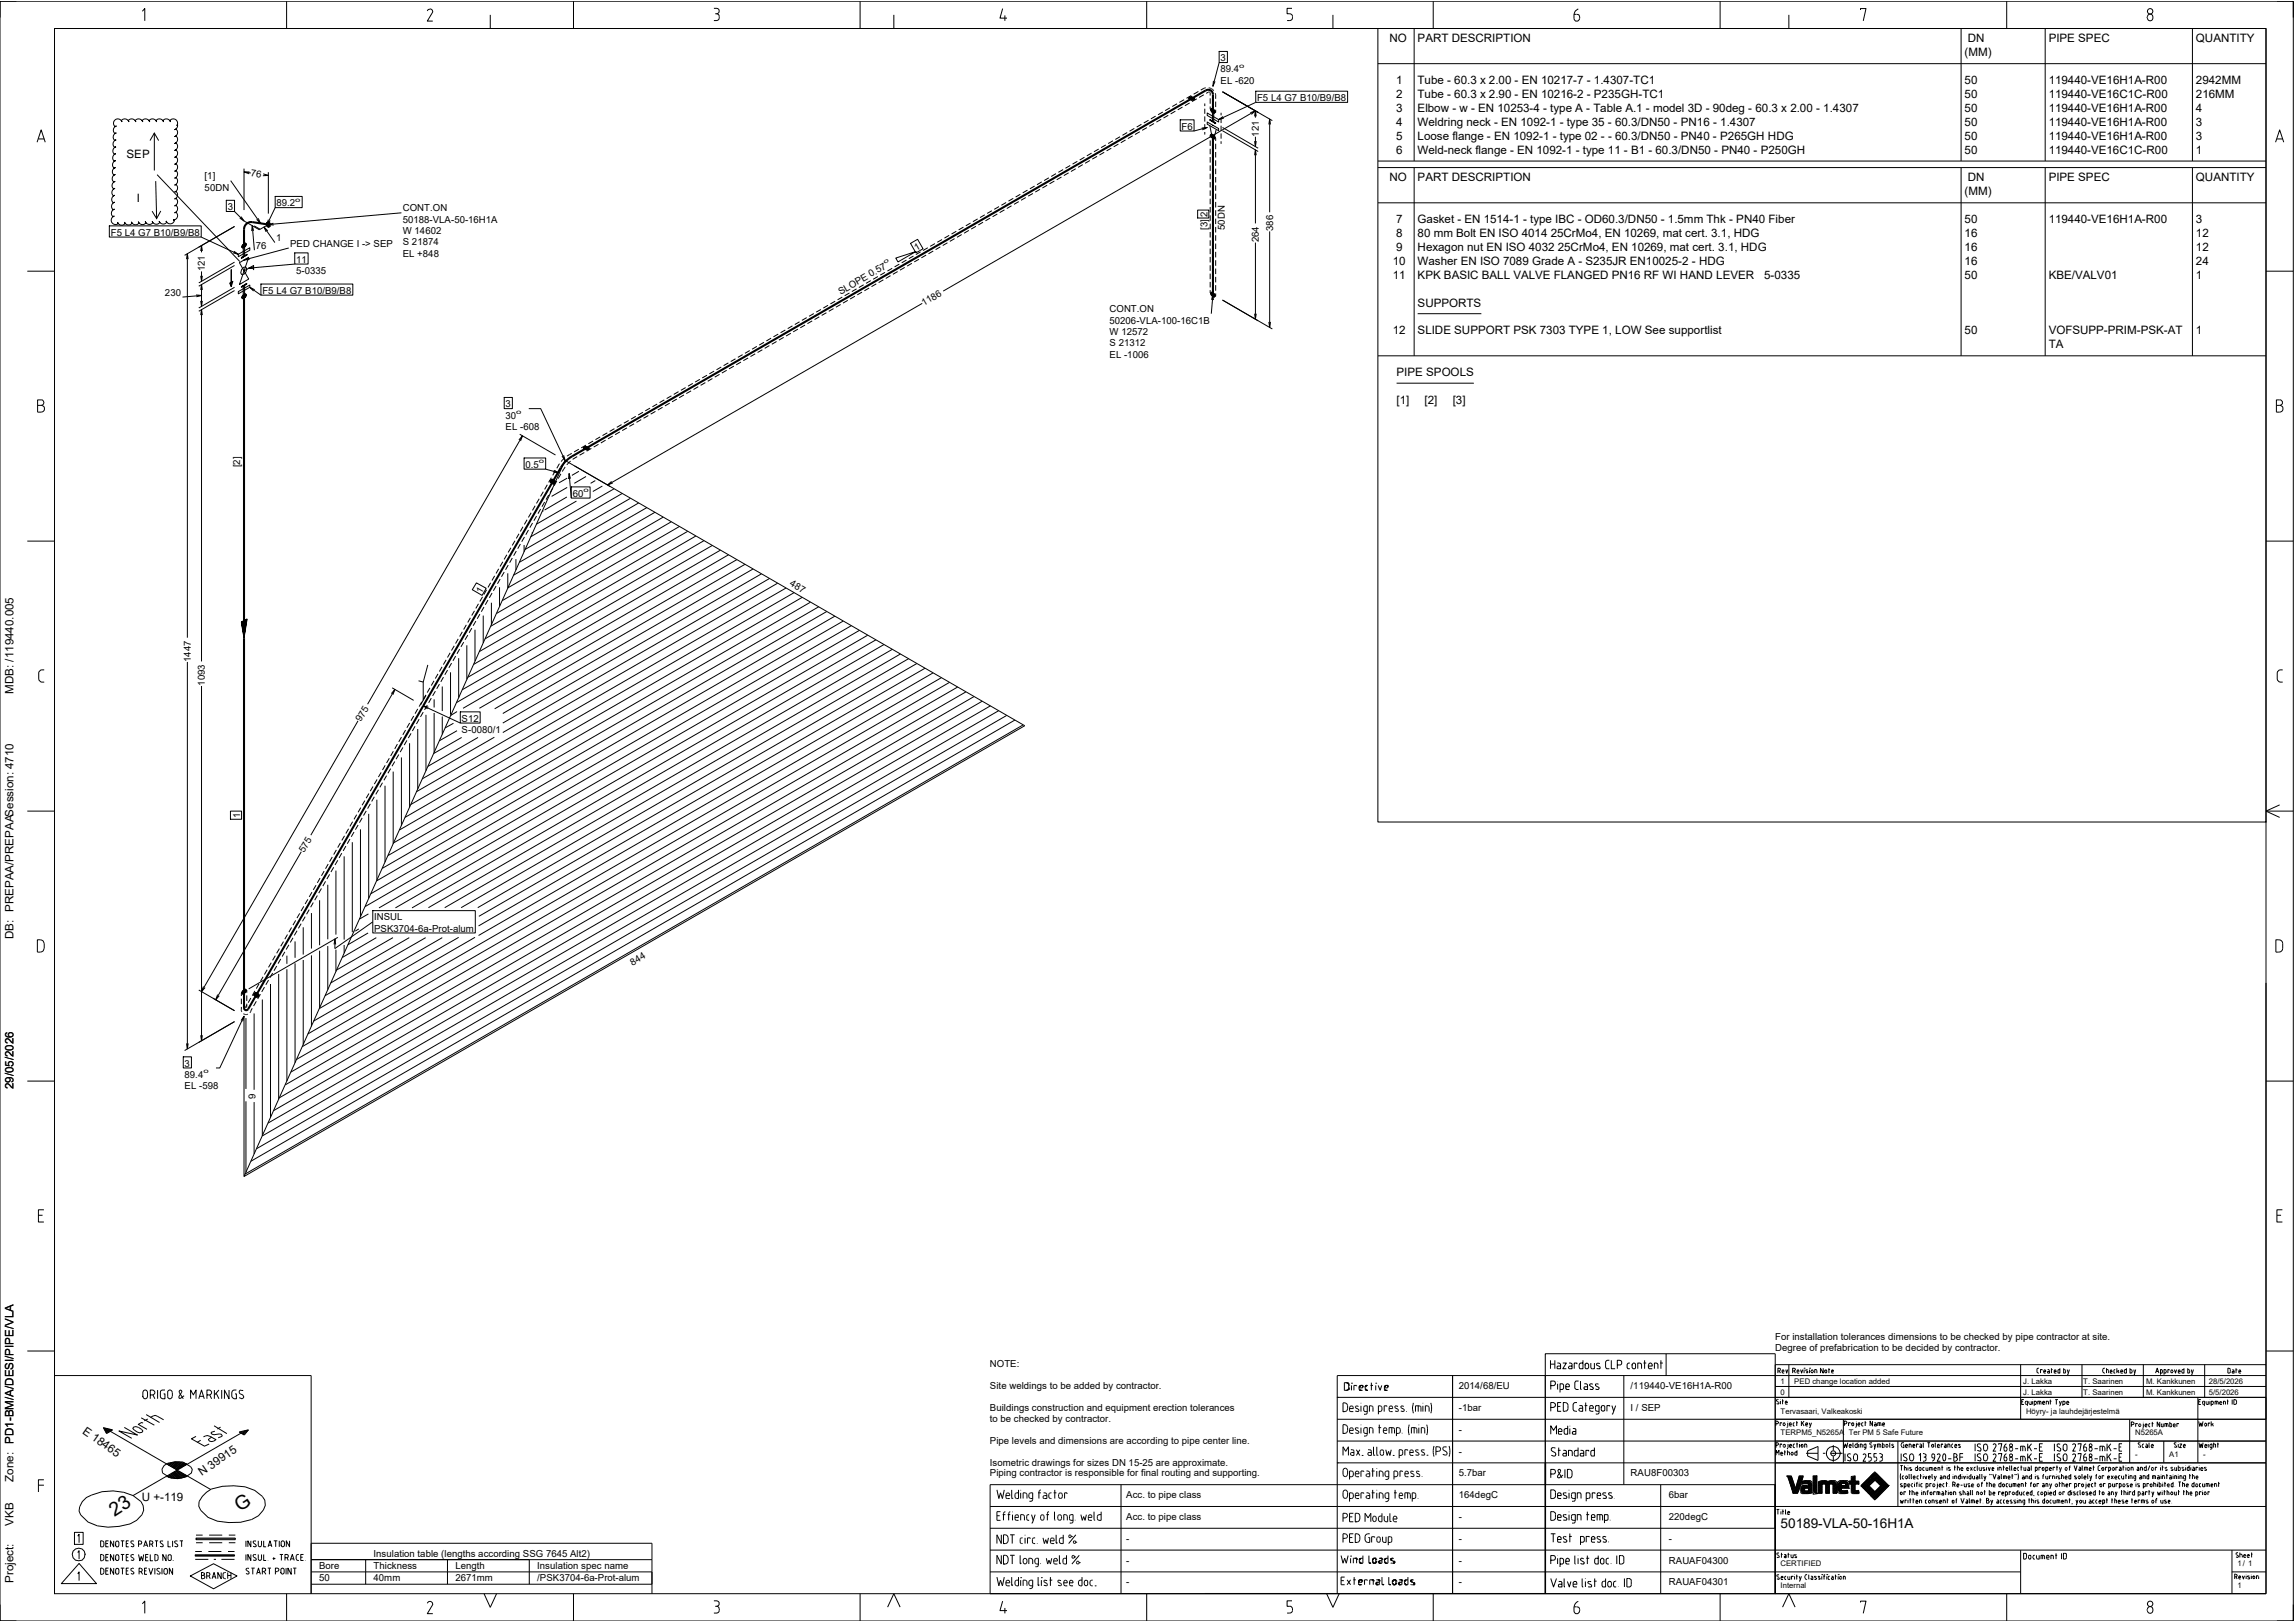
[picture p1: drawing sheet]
<svg xmlns="http://www.w3.org/2000/svg" width="841mm" height="594mm" viewBox="0 0 841 594" stroke-linecap="round" stroke-linejoin="round" font-family="sans-serif">
<defs><g id="words">
<g font-size="7.1">
<text x="42" y="556" transform="rotate(-33 42 556)">23</text>
<text x="87.9" y="554" transform="rotate(-33 87.9 554)">G</text>
</g>
<text font-size="4.9" x="652.5" y="560">50189-VLA-50-16H1A</text>
<g font-size="4.2">
<text x="509.2" y="15.5">NO</text>
<text x="519.5" y="15.5">PART DESCRIPTION</text>
<text x="721.1" y="15.5">DN</text>
<text x="750.7" y="15.5">PIPE SPEC</text>
<text x="804.7" y="15.5">QUANTITY</text>
<text x="719.9" y="20.5">(MM)</text>
<text x="511.6" y="30.8">1</text>
<text x="511.6" y="35.9">2</text>
<text x="519.5" y="30.8">Tube - 60.3 x 2.00 - EN 10217-7 - 1.4307-TC1</text>
<text x="519.5" y="35.9">Tube - 60.3 x 2.90 - EN 10216-2 - P235GH-TC1</text>
<text x="719.9" y="30.8">50</text>
<text x="719.9" y="35.9">50</text>
<text x="750.7" y="30.8">119440-VE16H1A-R00</text>
<text x="750.7" y="35.9">119440-VE16C1C-R00</text>
<text x="804.7" y="30.8">2942MM</text>
<text x="804.7" y="35.9">216MM</text>
<text x="511.6" y="41">3</text>
<text x="519.5" y="41">Elbow - w - EN 10253-4 - type A - Table A.1 - model 3D - 90deg - 60.3 x 2.00 - 1.4307</text>
<text x="719.9" y="41">50</text>
<text x="750.7" y="41">119440-VE16H1A-R00</text>
<text x="804.7" y="41">4</text>
<text x="511.6" y="46.1">4</text>
<text x="519.5" y="46.1">Weldring neck - EN 1092-1 - type 35 - 60.3/DN50 - PN16 - 1.4307</text>
<text x="719.9" y="46.1">50</text>
<text x="750.7" y="46.1">119440-VE16H1A-R00</text>
<text x="804.7" y="46.1">3</text>
<text x="511.6" y="51.2">5</text>
<text x="519.5" y="51.2">Loose flange - EN 1092-1 - type 02 - - 60.3/DN50 - PN40 - P265GH HDG</text>
<text x="719.9" y="51.2">50</text>
<text x="750.7" y="51.2">119440-VE16H1A-R00</text>
<text x="804.7" y="51.2">3</text>
<text x="46.4" y="57.7">SEP</text>
<text x="511.6" y="56.3">6</text>
<text x="519.5" y="56.3">Weld-neck flange - EN 1092-1 - type 11 - B1 - 60.3/DN50 - PN40 - P250GH</text>
<text x="719.9" y="56.3">50</text>
<text x="750.7" y="56.3">119440-VE16C1C-R00</text>
<text x="804.7" y="56.3">1</text>
<text x="509.2" y="66.5">NO</text>
<text x="519.5" y="66.5">PART DESCRIPTION</text>
<text x="719.9" y="71.5">(MM)</text>
<text x="721.1" y="66.5">DN</text>
<text x="750.7" y="66.5">PIPE SPEC</text>
<text x="804.7" y="66.5">QUANTITY</text>
<text x="50.1" y="74.2">I</text>
<text x="511.6" y="81.8">7</text>
<text x="519.5" y="81.8">Gasket - EN 1514-1 - type IBC - OD60.3/DN50 - 1.5mm Thk - PN40 Fiber</text>
<text x="719.9" y="81.8">50</text>
<text x="750.7" y="81.8">119440-VE16H1A-R00</text>
<text x="804.7" y="81.8">3</text>
<text x="511.6" y="86.9">8</text>
<text x="519.5" y="86.9">80 mm Bolt EN ISO 4014</text>
<text x="568.3" y="86.9">25CrMo4, EN 10269, mat cert. 3.1, HDG</text>
<text x="719.9" y="86.9">16</text>
<text x="804.7" y="86.9">12</text>
<text x="511.6" y="92">9</text>
<text x="519.5" y="92">Hexagon nut EN ISO 4032</text>
<text x="570.9" y="92">25CrMo4, EN 10269, mat cert. 3.1, HDG</text>
<text x="719.9" y="92">16</text>
<text x="804.7" y="92">12</text>
<text x="510.4" y="97.1">10</text>
<text x="519.5" y="97.1">Washer EN ISO 7089 Grade A - S235JR EN10025-2 - HDG</text>
<text x="719.9" y="97.1">16</text>
<text x="804.7" y="97.1">24</text>
<text x="510.4" y="102.2">11</text>
<text x="519.5" y="102.2">KPK BASIC BALL VALVE FLANGED PN16 RF WI HAND LEVER</text>
<text x="646.4" y="102.2">5-0335</text>
<text x="719.9" y="102.2">50</text>
<text x="750.7" y="102.2">KBE/VALV01</text>
<text x="804.7" y="102.2">1</text>
<text x="519.5" y="112.4">SUPPORTS</text>
<text x="510.4" y="122.6">12</text>
<text x="519.5" y="122.6">SLIDE SUPPORT PSK 7303 TYPE 1, LOW See supportlist</text>
<text x="719.9" y="122.6">50</text>
<text x="750.7" y="122.6">VOFSUPP-PRIM-PSK-AT</text>
<text x="804.7" y="122.6">1</text>
<text x="750.7" y="127.6">TA</text>
<text x="511.8" y="137.9">PIPE SPOOLS</text>
<text x="511.8" y="148.1">[1]</text>
<text x="522" y="148.1">[2]</text>
<text x="532.3" y="148.1">[3]</text>
<text x="5" y="254.2" transform="rotate(-90 5 254.2)">MDB: /119440.005</text>
<text x="5" y="344.2" transform="rotate(-90 5 344.2)">DB: PREPAA/PREPAASession: 4710</text>
<text x="5" y="399.1" transform="rotate(-90 5 399.1)">29/05/2026</text>
<text x="30" y="525" transform="rotate(35 30 525)">E 18465</text>
<text x="5" y="529" transform="rotate(-90 5 529)">PD1-BM/A/DESI/PIPE/VLA</text>
<text x="5" y="543" transform="rotate(-90 5 543)">Zone:</text>
<text x="74" y="541" transform="rotate(-35 74 541)">N 39915</text>
<text x="52" y="550">U +-119</text>
<text x="5" y="559" transform="rotate(-90 5 559)">VKB</text>
<text x="5" y="580" transform="rotate(-90 5 580)">Project:</text>
</g>
<g font-size="3.5">
<text x="447.3" y="22.4">3</text>
<text x="447.3" y="26.6">89.4</text>
<text x="447.3" y="30.7">EL -620</text>
<text x="460.6" y="37">F5 L4 G7 B10/B9/B8</text>
<text x="432.9" y="47.5">F6</text>
<text x="461.3" y="50.1" transform="rotate(-90 461.3 50.1)">121</text>
<text x="75" y="65.7">[1]</text>
<text x="91.8" y="64.6" transform="rotate(8 91.8 64.6)">76</text>
<text x="75" y="69.8">50DN</text>
<text x="83.5" y="77">3</text>
<text x="101.3" y="75.6">89.2</text>
<text x="147.6" y="77.5">CONT.ON</text>
<text x="147.6" y="81.6">50188-VLA-50-16H1A</text>
<text x="442.5" y="79.4" transform="rotate(-90 442.5 79.4)">2</text>
<text x="40.6" y="86.4">F5 L4 G7 B10/B9/B8</text>
<text x="101.2" y="88.4">1</text>
<text x="147.6" y="85.8">W 14602</text>
<text x="147.6" y="89.9">S 21874</text>
<text x="442.5" y="84.3" transform="rotate(-90 442.5 84.3)">[3]</text>
<text x="448.8" y="84.3" transform="rotate(-90 448.8 84.3)">50DN</text>
<text x="461.3" y="88.9" transform="rotate(-90 461.3 88.9)">264</text>
<text x="466.5" y="84.7" transform="rotate(-90 466.5 84.7)">386</text>
<text x="93.7" y="91.1">76</text>
<text x="106.3" y="90.4">PED CHANGE I -&gt; SEP</text>
<text x="147.6" y="94.1">EL +848</text>
<text x="335.9" y="92" transform="rotate(-30 335.9 92)">1</text>
<text x="75.1" y="99.5" transform="rotate(-90 75.1 99.5)">121</text>
<text x="108.5" y="96.3">11</text>
<text x="108.5" y="100.4">5-0335</text>
<text x="96.1" y="107.6">F5 L4 G7 B10/B9/B8</text>
<text x="60.4" y="108.3">230</text>
<text x="308.1" y="108" transform="rotate(-30 308.1 108)">SLOPE 0.57</text>
<text x="338.6" y="112.2" transform="rotate(-30 338.6 112.2)">1186</text>
<text x="406.6" y="114.4">CONT.ON</text>
<text x="406.6" y="118.6">50206-VLA-100-16C1B</text>
<text x="406.6" y="122.8">W 12572</text>
<text x="406.6" y="126.9">S 21312</text>
<text x="406.6" y="131.1">EL -1006</text>
<text x="185.3" y="149.2">3</text>
<text x="185.3" y="153.4">30</text>
<text x="185.3" y="157.5">EL -608</text>
<text x="88" y="171.2" transform="rotate(-90 88 171.2)">[2]</text>
<text x="192.6" y="171.4">0.5</text>
<text x="209.9" y="182">60</text>
<text x="289.2" y="214.5" transform="rotate(30 289.2 214.5)">487</text>
<text x="176.5" y="217.5" transform="rotate(-60 176.5 217.5)">1</text>
<text x="69.9" y="242.6" transform="rotate(-90 69.9 242.6)">1447</text>
<text x="75.1" y="251.3" transform="rotate(-90 75.1 251.3)">1093</text>
<text x="132.3" y="264.7" transform="rotate(-60 132.3 264.7)">975</text>
<text x="169.2" y="264.4">S12</text>
<text x="169.2" y="268.6">S-0080/1</text>
<text x="88" y="299.7" transform="rotate(-90 88 299.7)">1</text>
<text x="111.5" y="312.7" transform="rotate(-60 111.5 312.7)">575</text>
<text x="137.1" y="337.3">INSUL</text>
<text x="137.1" y="341.4">PSK3704-6a-Prot-alum</text>
<text x="231.7" y="353.8" transform="rotate(-30 231.7 353.8)">844</text>
<text x="67.7" y="390.8">3</text>
<text x="67.7" y="395">89.4</text>
<text x="67.7" y="399.1">EL -598</text>
<text x="93.6" y="402.8" transform="rotate(-90 93.6 402.8)">9</text>
<text x="650.5" y="491.1">For installation tolerances dimensions to be checked by pipe contractor at site.</text>
<text x="650.5" y="495.1">Degree of prefabrication to be decided by contractor.</text>
<text x="362.7" y="501">NOTE:</text>
<text x="362.7" y="509">Site weldings to be added by contractor.</text>
<text x="534.6" y="509">2014/68/EU</text>
<text x="597.6" y="509">/119440-VE16H1A-R00</text>
<text x="362.7" y="517">Buildings construction and equipment erection tolerances</text>
<text x="362.7" y="521">to be checked by contractor.</text>
<text x="534.6" y="517">-1bar</text>
<text x="597.6" y="517">I / SEP</text>
<text x="534.6" y="525">-</text>
<text x="362.7" y="529">Pipe levels and dimensions are according to pipe center line.</text>
<text x="534.6" y="533">-</text>
<text x="362.7" y="537">Isometric drawings for sizes DN 15-25 are approximate.</text>
<text x="362.7" y="541">Piping contractor is responsible for final routing and supporting.</text>
<text x="534.6" y="541">5.7bar</text>
<text x="597.6" y="541">RAU8F00303</text>
<text x="412.7" y="549">Acc. to pipe class</text>
<text x="534.6" y="549">164degC</text>
<text x="611.5" y="549">6bar</text>
<text x="412.7" y="557">Acc. to pipe class</text>
<text x="534.6" y="557">-</text>
<text x="611.5" y="557">220degC</text>
<text x="412.7" y="565">-</text>
<text x="534.6" y="565">-</text>
<text x="611.5" y="565">-</text>
<text x="116.9" y="575">Bore</text>
<text x="136.9" y="570.5">Insulation table (lengths according SSG 7645 Alt2)</text>
<text x="136.9" y="575">Thickness</text>
<text x="166.9" y="575">Length</text>
<text x="196.9" y="575">Insulation spec name</text>
<text x="412.7" y="573">-</text>
<text x="534.6" y="573">-</text>
<text x="611.5" y="573">RAUAF04300</text>
<text x="116.9" y="579.5">50</text>
<text x="136.9" y="579.5">40mm</text>
<text x="166.9" y="579.5">2671mm</text>
<text x="196.9" y="579.5">/PSK3704-6a-Prot-alum</text>
<text x="412.7" y="581">-</text>
<text x="534.6" y="581">-</text>
<text x="611.5" y="581">RAUAF04301</text>
</g>
<g font-size="2.8">
<text x="652.5" y="507.1">1</text>
<text x="657.5" y="507.1">PED change location added</text>
<text x="741.4" y="507.1">J. Lakka</text>
<text x="763.4" y="507.1">T. Saarinen</text>
<text x="786.4" y="507.1">M. Kankkunen</text>
<text x="809.4" y="507.1">28/5/2026</text>
<text x="652.5" y="511">0</text>
<text x="741.4" y="511">J. Lakka</text>
<text x="763.4" y="511">T. Saarinen</text>
<text x="786.4" y="511">M. Kankkunen</text>
<text x="809.4" y="511">5/5/2026</text>
<text x="652.5" y="518">Tervasaari, Valkeakoski</text>
<text x="742.4" y="518">Höyry- ja lauhdejärjestelmä</text>
<text x="652.5" y="526">TERPM5_N5265A</text>
<text x="677.5" y="526">Ter PM 5 Safe Future</text>
<text x="782.4" y="526">N5265A</text>
<text x="782.4" y="534">-</text>
<text x="794.9" y="534">A1</text>
<text x="807.4" y="534">-</text>
<text x="652.5" y="574">CERTIFIED</text>
<text x="819.9" y="574">1/ 1</text>
<text x="652.5" y="582">Internal</text>
<text x="819.9" y="582">1</text>
</g>
<g font-size="2.3">
<text x="454.1" y="24.9">o</text>
<text x="108.2" y="73.9">o</text>
<text x="324.3" y="96.8" transform="rotate(-30 324.3 96.8)">o</text>
<text x="189.2" y="151.7">o</text>
<text x="197.5" y="169.7">o</text>
<text x="213.8" y="180.3">o</text>
<text x="74.5" y="393.3">o</text>
</g>
</g></defs>
<g fill="none" stroke="#000" stroke-width=".37">
<path d="M0 .4h840.4v593.6h-840.4zM6 .4h-6v6.1M20 10.4h810.4v573.6h-810.4zM52.2 4.1l.9-1v4.5M105 .4v10M157.6 3.4h-.5l-.5 .6M157.6 3.2a.95 .95 0 0 1 .8 1.5l-1.8 3h2M179.7 5.4v5M210.2 .4v10M261.6 3.1h1a1.03 1.03 0 0 1 .9 1.2 1.03 1.03 0 0 1-1.4 .7M262.6 5a.89 .89 0 0 1 .9 1M263.5 6.5a.89 .89 0 0 1-.9 1h-1"/>
<path d="M263.6 6v.5M315.2 .4v10M327.5 5.4v5M367.4 3.1l-1 3.5h2.6M368.2 5.6v2M420.2 .4v10M446.8 18.8h3v4.1h-3zM473.4 3.1h-1.7v1.9h1a1.28 1.28 0 0 1 1 1.3 1.28 1.28 0 0 1-1 1.2h-1M488.5 5.4v5M504.9 10.4h325.5v290.8h-325.5zM504.9 10.4h325.5M518.2 10.4v48.6"/>
<path d="M525.2 .4v10M577.8 5.3h-1v1.4a.99 .99 0 0 0 1 1 .99 .99 0 0 0 1-1M577.9 5.3a1.02 1.02 0 0 1 1 1.4M578.4 3.2a2.37 2.37 0 0 0-1.6 2.1M630.3 .4v10M655.5 5.4v5M681.8 3.7v-.6h2l-1 4.5M718.6 10.4v48.6M735.4 .4v10M749.5 10.4v48.6M786.8 6.2v.4M786.9 6.2a1.1 1.1 0 0 1 1.6-.9 1.1 1.1 0 0 1 .3 1.7 .99 .99 0 0 1-1.1 .6 .99 .99 0 0 1-.8-1"/>
<path d="M803.4 10.4v48.6M834.4 .4h6v6.1M428.7 39.5l-1.7 1M431.3 38l-1.7 1M433.3 39.2l-1.7 1M433.9 36.5l-1.7 1M435.8 35.6l.9-.1 1.1 .6-.2 .5-.9 .1-1.1-.6zM435.9 37.7l-1.7 1M436.5 35l-1.7 1M438.5 36.2l-1.7 1M439.1 33.5l-1.7 1M440.9 32.5l-.9 .5"/>
<path d="M441.1 34.7l-1.7 1M441.5 37.9v1M441.5 39.8v1.9M441.8 32.2l-1 .3M441.8 32.2h.1M442.9 33.7l-.9 .5M442.9 32.2l1.1 .3 .8 .7M442.9 33.7l.5 .1M443 33.7h.1M443.1 33.7h.1M443.2 33.7h.1M443.4 33.8h.1"/>
<path d="M443.4 33.8v.2M443.5 34v1M443.5 36v2M443.5 39v1M444 39.7l1 .6 .4 .8-.4 .4-1-.6-.4-.8zM444.7 29.6l-.2 2 .8-1.8M445.3 34.1v.1M445.3 34.2l.2 2M445.5 37.2v2M446.8 22.9l-2.3 8.7M448 33.6l18.2 10.6M460.2 33.4h33.6v4.1h-33.6z"/>
<path d="M460.2 37.5l-13.6 6.3M504.9 23.3h325.5M13.6 52.1l1.5-4.5 1.5 4.5M14.1 50.9h2.1M41.9 44.2a1.59 1.59 0 0 1 1.6-.6 1.59 1.59 0 0 1 1.2 1.1l-.1-.3a1.41 1.41 0 0 1 1.4-.9 1.41 1.41 0 0 1 1.2 1.2l-.1-.3a1.41 1.41 0 0 1 1.5-.9 1.41 1.41 0 0 1 1.2 1.2l-.2-.3a1.41 1.41 0 0 1 1.5-.9 1.41 1.41 0 0 1 1.2 1.2l-.1-.3a1.41 1.41 0 0 1 1.4-.9 1.41 1.41 0 0 1 1.3 1.2l-.2-.3a1.41 1.41 0 0 1 1.5-.9 1.41 1.41 0 0 1 1.2 1.2l-.1-.3a1.41 1.41 0 0 1 1.4-.9 1.41 1.41 0 0 1 1.2 1.2l-.1-.3a1.41 1.41 0 0 1 1.5-.9 1.41 1.41 0 0 1 1.2 1.2l-.2-.3a1.51 1.51 0 0 1 2.2-.5 1.51 1.51 0 0 1 .3 2.2l.2-.5 .1 .5a1.59 1.59 0 0 1-1.1 1.4l.3-.1a1.41 1.41 0 0 1 .8 1.4 1.41 1.41 0 0 1-1.1 1.3l.3-.2a1.41 1.41 0 0 1 .8 1.5 1.41 1.41 0 0 1-1.1 1.2l.3-.1a1.41 1.41 0 0 1 .8 1.4 1.41 1.41 0 0 1-1.1 1.2l.3-.1a1.41 1.41 0 0 1 .8 1.5 1.41 1.41 0 0 1-1.1 1.2l.3-.2a1.41 1.41 0 0 1 .8 1.5 1.41 1.41 0 0 1-1.1 1.2l.3-.1a1.41 1.41 0 0 1 .8 1.4 1.41 1.41 0 0 1-1.1 1.3l.3-.2a1.41 1.41 0 0 1 .8 1.5 1.41 1.41 0 0 1-1.1 1.2l.3-.1a1.41 1.41 0 0 1 .8 1.4 1.41 1.41 0 0 1-1.1 1.2l.3-.1a1.41 1.41 0 0 1 .8 1.5 1.41 1.41 0 0 1-1.1 1.2l.3-.2a1.41 1.41 0 0 1 .8 1.5 1.41 1.41 0 0 1-1.1 1.2l.3-.1a1.41 1.41 0 0 1 .8 1.4 1.41 1.41 0 0 1-1.1 1.3l.3-.2a1.41 1.41 0 0 1 .8 1.5 1.41 1.41 0 0 1-1.1 1.2l.3-.1a1.47 1.47 0 0 1 .7 1.7 1.47 1.47 0 0 1-1.6 1l.5-.1v.4a1.59 1.59 0 0 1-1.5 1.1 1.59 1.59 0 0 1-1.5-1l.1 .3a1.41 1.41 0 0 1-1.4 .9 1.41 1.41 0 0 1-1.3-1.2l.2 .4a1.41 1.41 0 0 1-1.5 .8 1.41 1.41 0 0 1-1.2-1.1l.1 .3a1.41 1.41 0 0 1-1.4 .9 1.41 1.41 0 0 1-1.3-1.1l.2 .3a1.41 1.41 0 0 1-1.5 .9 1.41 1.41 0 0 1-1.2-1.2l.2 .4a1.41 1.41 0 0 1-1.5 .8 1.41 1.41 0 0 1-1.2-1.1l.1 .3a1.41 1.41 0 0 1-1.4 .9 1.41 1.41 0 0 1-1.3-1.1l.2 .3a1.41 1.41 0 0 1-1.5 .9 1.41 1.41 0 0 1-1.2-1.2l.1 .4a1.52 1.52 0 0 1-2.4-.4 1.52 1.52 0 0 1 1.1-2.2l-.3 .1a1.41 1.41 0 0 1-.8-1.5 1.41 1.41 0 0 1 1.2-1.2l-.4 .2a1.41 1.41 0 0 1-.8-1.5 1.41 1.41 0 0 1 1.2-1.2l-.3 .1a1.41 1.41 0 0 1-.8-1.5 1.41 1.41 0 0 1 1.2-1.1l-.3 .1a1.41 1.41 0 0 1-.8-1.5 1.41 1.41 0 0 1 1.2-1.2l-.4 .2a1.41 1.41 0 0 1-.8-1.5 1.41 1.41 0 0 1 1.2-1.2l-.3 .1a1.41 1.41 0 0 1-.8-1.5 1.41 1.41 0 0 1 1.2-1.2l-.4 .2a1.41 1.41 0 0 1-.8-1.5 1.41 1.41 0 0 1 1.2-1.2l-.3 .1a1.41 1.41 0 0 1-.8-1.5 1.41 1.41 0 0 1 1.2-1.1l-.3 .1a1.41 1.41 0 0 1-.8-1.5 1.41 1.41 0 0 1 1.2-1.2l-.4 .2a1.41 1.41 0 0 1-.8-1.5 1.41 1.41 0 0 1 1.2-1.2l-.3 .1a1.41 1.41 0 0 1-.8-1.5 1.41 1.41 0 0 1 1.2-1.2l-.4 .2a1.41 1.41 0 0 1-.8-1.5 1.41 1.41 0 0 1 1.2-1.2l-.3 .1a1.41 1.41 0 0 1-.8-1.5 1.41 1.41 0 0 1 1.2-1.1l-.5 .2-.5-.8zM55 51.5l1.6-2.7 1.5 2.7M56.6 48.8v13.7M394.8 59.1l-1.8 1M397.4 57.6l-1.7 1M399.4 58.8l-1.8 1M400 56.1l-1.7 1M402 57.3l-1.7 1"/>
<path d="M402.6 54.6l-1.7 1M404.6 55.8l-1.7 1M405.2 53.1l-1.7 1M407.2 54.3l-1.7 1M407.8 51.6l-1.7 1M409.8 52.8l-1.7 1M410.4 50.1l-1.7 1M412.5 51.3l-1.8 1M413.1 48.6l-1.8 1M415.1 49.8l-1.8 1M415.7 47.1l-1.8 1M417.7 48.3l-1.8 1"/>
<path d="M418.3 45.6l-1.8 1M420.3 46.8l-1.8 1M420.9 44.1l-1.8 1M422.9 45.3l-1.7 1M423.5 42.5l-1.7 1.1M425.5 43.7l-1.7 1M426.1 41.1l-1.7 1M428.1 42.2l-1.7 1.1M430.7 40.7l-1.7 1.1M432.5 43.9h5.1v4.1h-5.1zM440.4 46.9l2-.2-1.8 .9M441.5 42.7v1.9"/>
<path d="M441.5 45.5v1.9M441.5 48.4v.9M442.4 41.4l4.2 2.4v.9l-4.2-2.4zM442.4 44.7l4.2 2.4v.8l-4.2-2.4zM442.4 46.7l-4.8 1.3M443.4 44v-.2l2.1 1.5v-.3l-2.1-1 2.1 1.3M443.4 46.1l.7 3.6 .9 .5 .7-2.7M443.4 43.8l2.1 1.2M443.5 49.4v1M443.5 51.5v2M443.5 54.5v2M443.5 57.5v2.1"/>
<path d="M444 49.1l1 .6 .4 .8-.4 .4-1-.6-.4-.8zM444.3 40.5v4.1M444.5 40.6v4.1M444.8 40.7v4.1M445.5 40.2v1M445.5 50.6v1M445.5 52.7v2M445.5 55.7v2M445.5 58.7v2.1M447.5 41.3v1M447.5 43.2v1.9M447.5 46.1v1.9"/>
<path d="M447.5 48.9v1.9M447.5 51.8v.9M448 46.7l13.1 7.6M448 47.9l13.1 7.6M448.2 42.7l-1.6 1.1 1.9-.5M458.2 41.3l1.8-.7-1.4 1.3M459.7 42.6l.3-2 .3 2M459.7 51.7l.3 2 .3-2M459.7 56.9l.3-2 .3 2M460 43.1v-2.5l-114.4 66.1M460 50.1v3.6M460 54.9v27"/>
<path d="M465 45.6l.3-2 .3 2M465.3 43.6v34.2M504.9 59h325.5M833.9 52.1l1.5-4.5 1.5 4.5M834.4 50.9h2.1M57.1 66.4l.3 13.7M57.6 64l30.3 31.8M58.9 77.3l-1.5 2.8-1.7-2.7M82.9 73.4h3v4.1h-3zM84.5 66.2l10.9 15.6M85.9 77.5l3.5 3.5 5.6 3.2 3.3-1.9 48.8-4.3M88.3 79.4l1.1 1.6-1.6-1.1"/>
<path d="M89.4 61.8v15.2M89.4 63l2.5 .4M91.4 63h-2l1.9 .7M94.6 80l.8 1.8-1.4-1.4M96.4 63.7l1.9 .6-2 .1M96.9 64.1l1.4 .2M98.3 63.1v15.2M100.8 72h9.9v4.1h-9.9zM100.8 76.1l-3 6.3M360.9 78.7l-1.8 1M362.9 79.9l-1.8 1M363.5 77.2l-1.8 1"/>
<path d="M365.5 78.4l-1.8 1M366.1 75.7l-1.8 1M368.1 76.9l-1.8 1M368.7 74.2l-1.7 1M370.7 75.4l-1.8 1M371.3 72.7l-1.7 1M373.3 73.9l-1.7 1M373.9 71.2l-1.7 1M375.9 72.4l-1.7 1M376.5 69.7l-1.7 1M378.5 70.9l-1.7 1M379.1 68.2l-1.7 1"/>
<path d="M381.1 69.4l-1.7 1M381.7 66.7l-1.7 1M383.7 67.9l-1.7 1M384.4 65.2l-1.8 1M386.4 66.4l-1.8 1M387 63.6l-1.8 1.1M389 64.9l-1.8 1M389.6 62.1l-1.8 1M391.6 63.3l-1.8 1M392.2 60.6l-1.8 1.1M394.2 61.8l-1.7 1M396.8 60.3l-1.7 1"/>
<path d="M438.9 77h4.1v2.9h-4.1zM443.5 60.6v2M443.5 63.6v2.1M443.5 66.7v2M443.5 69.8v2M443.5 72.8v2M443.5 75.8v2.1M443.5 78.9v2M445.5 61.8v2M445.5 64.9v2M445.5 67.9v2M445.5 70.9v2.1"/>
<path d="M445.5 74v2M445.5 77v2.1M504.9 61.4h325.5M504.9 74.3h325.5M518.2 61.4v69M718.6 61.4v69M749.5 61.4v69M803.4 61.4v69M10 99.4h10M40.1 82.8h33.6v4.1h-33.6zM68.4 95l.3-2 .3 2M68.7 93v140.7"/>
<path d="M73.5 92l.3-2 .3 2M73.7 86.9l13.6 6.3M73.8 90v2.5M73.8 99.5v3.6M84.7 98.9v6.1l-.6-1.2 1.2-.7-.6 1.9zM85.7 92.1l1.6 1.1-1.9-.5M85.9 83l-18.2 10.6M85.9 96.1l-13.1 7.6M85.9 97.3l-13.1 7.6M87.3 93.2l4.2-2.4v.9l-4.2 2.4zM87.7 96.3l3.4-2-3.4 10 3.4-2zM88.5 98.8l.9-.9h.7a1.79 1.79 0 0 1-1.6 2.7l-.3-.6z"/>
<path d="M88.9 89.7l1-.6 .4 .4-.4 .8-1 .6-.4-.4zM89.1 90.1v4.1M89.4 90v4.1M89.6 89.9v4.1M90.5 93.4v-.2l-2.1 1.5v-.3l2.1-1-2.1 1.3M90.5 93.2l-2.1 1.2M91.2 94.5l-1.8 .8 2-.2M92.4 82.7l.8 9M92.9 84.6l-.5-1.9-.2 2M92.9 99v-1.7l-3.5 2M93 97.8l-1.9 .5 2 .2M93.1 82.8l2.2 1.2"/>
<path d="M96.7 83.2l4 5.7M97.7 81.6l.6-.3 .6 .5v1.2l-.6 .3-.6-.5zM98.1 84.6l-1.4-1.4 .8 1.8M98.3 80.5l-.5 1.9 1.2-1.6M100.2 81.8l-1.9 .5 2 .2M105.8 90.9l-16.4 4.4M108 92.7h4.9v4.1h-4.9zM108 96.8l-16.9 1.5M324.3 99.8l-1.7 1M326.9 98.3l-1.7 1M328.3 94.6l7.3-2.4-6.5 3.8zM328.9 99.5l-1.7 1"/>
<path d="M329.6 96.8l-1.8 1M331.5 98l-1.7 1M332.2 95.3l-1.8 1M333.7 89.2l2.5-1.5 2.1 3.5-2.7 1.5zM334.2 96.5l-1.8 1M334.7 93.8l-1.7 1M336.8 95l-1.8 1M337.4 92.3l-1.8 1M339.4 93.5l-1.8 1M340 90.8l-1.8 1M342 92l-1.8 1M342.6 89.3l-1.7 1"/>
<path d="M344.6 90.5l-1.8 1M345.2 87.8l-1.7 1M347.2 89l-1.7 1M347.8 86.3l-1.7 1M349.8 87.4l-1.7 1.1M350.4 84.8l-1.7 1M352.4 86l-1.7 1M353 83.2l-1.7 1M355 84.4l-1.7 1.1M355.6 81.7l-1.7 1M357.6 82.9l-1.7 1M358.3 80.2l-1.8 1"/>
<path d="M360.2 81.4l-1.7 1M443.5 82v2M443.5 85v2M443.5 88v2.1M443.5 91.1v2M443.5 94.1v2.1M443.5 97.2v2M445.5 80.1v2M445.5 83.2v2M445.5 86.2v2M445.5 89.2v2.1M445.5 92.3v2"/>
<path d="M445.5 95.4v2M445.5 98.4v2M460 88.9v28.1M465.3 84.8v35.2M830.4 99.4h10M71.8 108.1l2 .2-1.9 .5M73.5 101.1l.3 2 .3-2M73.5 106.3l.3-2 .3 2M73.5 110.3l.3 2 .3-2M73.5 115.5l.3-2 .3 2M73.8 104.3v8M73.8 113.5v128.9"/>
<path d="M73.8 108.3l-6.9 .6M85.9 105.3l-13.1 7.6M85.9 106.5l-13.1 7.6M87.3 106.9l4.2-2.4v.8l-4.2 2.4zM88.9 108.3l1-.6 .4 .4-.4 .8-1 .6-.4-.4zM89.1 104.6v4.1M89.4 104.5v4.1M89.6 104.4v4.1M90.4 103.9l-2 1.4 2-1.4-2 1.2M90.4 104.1l-2 1.2M91.5 105.3l4.1 2.9M93.3 106.2l-1.8-.9 1.4 1.4"/>
<path d="M95.6 104.1h33.7v4.1h-33.7zM290.4 119.4l-1.7 1M293 117.9l-1.7 1M295 119.1l-1.7 1M295.6 116.4l-1.7 1M297.6 117.6l-1.7 1M298.2 114.9l-1.7 1M300.2 116.1l-1.7 1M300.8 113.4l-1.7 1M302.8 114.6l-1.7 1M303.4 111.9l-1.7 1M305.4 113.1l-1.7 1"/>
<path d="M306 110.4l-1.7 1M308.1 111.6l-1.8 1M308.7 108.9l-1.8 1M310.7 110.1l-1.8 1M311.3 107.3l-1.8 1.1M313.3 108.6l-1.8 1M313.9 105.8l-1.7 1.1M315.9 107l-1.8 1M316.5 104.4l-1.8 1M318.5 105.5l-1.7 1.1M319.1 102.8l-1.7 1M321.1 104l-1.7 1"/>
<path d="M321.7 101.3l-1.7 1M323.7 102.5l-1.7 1M326.3 101l-1.7 1M338 111.2l-115.4 66.5M443.5 100.2v2.1M443.5 103.3v2M443.5 106.3v1.1M444 107.1l1 .6 .4 .8-.4 .4-1-.6-.4-.8zM444 109.9l.5-1.9 .2 2M444.5 108l-.6 7M445.5 101.4v2.1M445.5 104.5v2"/>
<path d="M445.5 107.5v1.1M459.7 115l.3 2 .3-2M461.1 117.6l-13.1-7.6 18.2 10.6M465 118l.3 2 .3-2M519.5 115h23.3M256.5 139l-1.8 1M259.1 137.5l-1.8 1M261.1 138.7l-1.7 1M261.7 136l-1.8 1M263.7 137.2l-1.8 1M264.3 134.5l-1.7 1M266.3 135.7l-1.8 1"/>
<path d="M266.9 133l-1.7 1M268.9 134.2l-1.7 1M269.5 131.5l-1.7 1M271.5 132.7l-1.7 1M272.1 130l-1.7 1M274.1 131.2l-1.7 1M274.7 128.5l-1.7 1M276.7 129.7l-1.7 1M277.3 126.9l-1.7 1.1M279.4 128.2l-1.8 1M280 125.4l-1.8 1.1M281.9 126.6l-1.7 1"/>
<path d="M282.6 123.9l-1.8 1.1M284.6 125.1l-1.8 1.1M285.2 122.4l-1.8 1M287.2 123.6l-1.8 1M287.8 120.9l-1.8 1M289.8 122.1l-1.7 1M292.4 120.6l-1.7 1M504.9 130.4h325.5M13.8 146.5h1.3a1.01 1.01 0 0 1 1 1 1.01 1.01 0 0 1-1 1 1.24 1.24 0 0 1 1.2 1.3 1.24 1.24 0 0 1-1.2 1.2h-1.3zM13.8 148.5h1.3M184.8 145.6h3v4.1h-3zM190.4 159.1l13.2 7.6"/>
<path d="M191.5 159.7l-56.8 98.4M193.8 149.7h4.3l9 19M222.5 158.6l-1.7 1M224.5 159.8l-1.7 1M225.2 157.1l-1.8 1M227.1 158.3l-1.7 1M227.8 155.6l-1.8 1M229.8 156.8l-1.8 1M230.4 154.1l-1.8 1M232.4 155.3l-1.8 1M233 152.6l-1.8 1M235 153.8l-1.8 1"/>
<path d="M235.6 151.1l-1.7 1M237.6 152.3l-1.8 1M238.2 149.6l-1.7 1M240.2 150.7l-1.8 1.1M240.8 148.1l-1.7 1M242.8 149.3l-1.7 1M243.4 146.5l-1.7 1M245.4 147.7l-1.7 1M246 145l-1.7 1M248 146.2l-1.7 1M248.6 143.5l-1.7 1M250.6 144.7l-1.7 1"/>
<path d="M251.3 142l-1.8 1M253.3 143.2l-1.8 1M253.9 140.5l-1.8 1M255.9 141.7l-1.8 1M258.5 140.2l-1.8 1M511.8 140.4h28.3M834.2 146.5h1.2a1.01 1.01 0 0 1 1 1 1.01 1.01 0 0 1-1 1 1.24 1.24 0 0 1 1.2 1.3 1.24 1.24 0 0 1-1.2 1.2h-1.2zM834.2 148.5h1.2M190.2 161.2l1.3-1.5-.8 1.9M192.1 167.8h7.9v4.1h-7.9zM200 171.9l4.7 1.3M200.6 177.6l-1 1.7"/>
<path d="M201.6 176l.8-.4 1 .7v.7l-.6 .4-1.2-.7zM202.1 175l-1.1 1.8M202.6 178.8l-1 1.7M203 172.3l1.7 .9-1.9-.2M203.6 172.4l-1.1 1.8M204 176.2l-.9 1.8M204.6 170.7l-.6 .9M205 169.9l-.5 .8M205.5 173.6l-.9 1.8M206.5 166.8l.6 1.9-1.2-1.6M207 167.8l-1.4 1.3M207.1 168.7l168.4 97.2-286.1 165.2"/>
<path d="M207.1 168.7l-117.7 262.4M207.1 171.1l-1 1.7M207.8 175.2l-2.9 1.7M207.8 178.6l-5.7 3.3M208.6 173.5l.7 9M209 175.4l-.4-1.9-.3 2M209.1 169l-1.4 1.3M209.3 178.4h6.9v4.1h-6.9zM209.5 166.1l-1.7 1M210.5 170.7l13.1 7.6M210.7 167.8l-.8 .6M211.5 167.3l-.9 .5"/>
<path d="M212.1 164.6l-1.7 1M212.1 172.7l-2.5 1.5M213.9 163.7l.9-.1 1.1 .6-.2 .5-.9 .1-1.1-.6zM214.1 165.8l-1.7 1M214.7 163.1l-1.7 1M214.7 174.6l-4.2 2.5M216.7 164.3l-1.7 1M217.3 161.6l-1.7 1M218.1 176.1l-1.7 1M219.3 162.8l-1.7 1M219.9 160.1l-1.7 1M220.7 178.1l-3.5 2"/>
<path d="M221.9 161.3l-1.7 1M224.1 176.4l-1.5 1.3 1.9-.7M225 179.1l-30.6 17.6M10 198.3h10M188.7 198.2l-1 1.7M190.2 195.6l-1 1.7M190.7 199.3l-1 1.8M191.6 193l-.9 1.8M192.1 199.7v2.5M192.2 196.8l-1 1.7M193.1 190.5l-.9 1.7M193.7 194.2l-1 1.7"/>
<path d="M194.6 187.9l-1 1.7M195 195v.5M195.2 191.7l-1.1 1.7M196.1 185.3l-1 1.7M196.6 189.1l-1 1.7M197.6 182.8l-1 1.7M198.1 186.5l-1 1.7M199.1 180.2l-1 1.7M199.1 187.1l-.4 .3M199.6 184l-1 1.7M201.1 181.4l-1 1.7M207.7 182.1l-8.1 4.8"/>
<path d="M211.2 183.6l-14.6 8.5M228 180.8l-35.6 20.6M231 182.6l-40.7 23.5M234 184.3l-45.8 26.5M237 186l-50.8 29.4M240 187.7l-55.9 32.4M243 189.5l-61 35.3M246 191.2l-66.1 38.3M249 192.9l-71.2 41.2M252 194.7l-76.3 44.1M255 196.4l-81.4 47.1M258 198.1l-86.5 50.1"/>
<path d="M261 199.9l-91.6 52.9M830.4 198.3h10M174.6 213.6l3.6 2-1.5 2.6-3.6-2.1zM176.8 218.7l-1 1.7M178.3 216.1l-1 1.8M178.8 219.9l-1 1.7M179.8 213.6l-1 1.7M180.3 217.3l-1 1.8M181.3 211l-1 1.7M181.8 214.8l-1 1.7M182.8 208.4l-1 1.7M183.1 215.2v7"/>
<path d="M183.3 212.2l-1 1.7M184.3 205.9l-1.1 1.7M184.8 209.6l-1 1.7M185.7 203.3l-1 1.7M186.1 210.1v5.5M186.2 207.1l-.9 1.7M187.2 200.7l-1 1.7M187.7 204.5l-.9 1.7M189.1 204.9v4M189.2 201.9l-1 1.7M264 201.6l-96.7 55.9M267 203.3l-97.3 56.3"/>
<path d="M270 205.1l-94.3 54.5M273 206.8l-91.7 52.9M276 208.5l-91.7 53M279 210.3l-94.7 54.7M282 212l-97.7 56.4M285 213.7l-132.4 76.4M288 215.5l-137.5 79.3M291 217.2l-142.6 82.3M294 218.9l-147.6 85.2M89.4 227.5l1.1-.6-1.1 7-1-5.8 2-1.2-1 6.4-.9-5.3 1.7-1-.8 5.6-.8-4.7 1.5-.8-.7 4.9-.6-4.1 1.2-.7-.6 4.2-.5-3.6 .9-.5-.4 3.5-.3-3.1 .6-.4-.3 2.9-.2-2.6 .3-.2-.1 2.2-.1-2.1 .1 6.4M165 239.2l-1 1.7M166.4 236.7l-1 1.7"/>
<path d="M167.9 234.1l-1 1.7M168.4 237.9l-.9 1.7M169.4 231.5l-1 1.7M169.9 235.3l-1 1.7M170.9 229l-1 1.7M171.1 236.5v12.4M171.4 232.7l-1 1.7M172.4 226.4l-1 1.7M172.9 230.2l-1 1.7M173.9 223.8l-1 1.7M174.1 230.8v11.5M174.4 227.6l-1 1.7"/>
<path d="M175.3 221.3l-.9 1.7M175.9 225l-1 1.7M177.1 225.6v10M177.3 222.4l-.9 1.8M180.1 220.9v8M297 220.7l-152.7 88.1M300 222.4l-157.8 91.1M303 224.1l-162.9 94.1M306 225.8l-168 97M309 227.6l-173.1 99.9M312 229.3l-178.2 102.9M315 231l-176.1 101.7"/>
<path d="M318 232.8l-173.1 99.9M321 234.5l-170 98.2M324 236.2l-167 96.4M326.9 238l-163.9 94.6M330 239.7l-161 92.9M16.2 245.5l-1.3 .1-.7 1 .1 2.6 .6 .6 1.3 .2M68.7 242.6v141.8M73.8 251.4v130M143.4 254.2l1.3-1.6-.7 1.9M143.7 252l7.9 4.6M144.7 252.6l-30.8 53.4M153.1 259.8l-1 1.7"/>
<path d="M154.6 257.2l-1 1.7M155.1 258.7l13.6 6.3M155.1 250v6.6M156.1 254.6l-1 1.7M156.1 254.8l-2 3.6M156.6 258.4l-1 1.7M156.8 243.7l-1.7 6.3-1.7-.5M157 259.1l-1.9-.4 1.6 1M157.5 252.1l-.9 1.7M158.1 255.8l-1 1.7M159 249.5l-.9 1.7M159.1 256.3v3"/>
<path d="M159.5 253.3l-1 1.7M160.5 246.9l-1 1.8M161 250.7l-1 1.7M162 244.4l-1 1.7M162.1 251.6v9M162.5 248.1l-1 1.7M163.5 241.8l-1 1.7M164 245.6l-1 1.7M165.1 246.4v15.5M165.5 243l-1 1.7M167 240.4l-1 1.8M168.1 241.2v14.5"/>
<path d="M333 241.4l-157.9 91.2M335.9 243.2l-160.4 92.6M339 244.9l-163.6 94.4M342 246.6l-166.6 96.2M344.9 248.4l-234.2 135.1M347.9 250.1l-239.3 138.1M350.9 251.7l-244.3 141.1M353.9 253.5l-249.4 144M356.9 255.3l-254.5 146.9M359.9 256.9l-259.6 150M362.9 258.7l-264.7 152.8M836.5 245.5a1.46 1.46 0 0 0-2 1.1l.1 2.6a1.57 1.57 0 0 0 1.9 .8"/>
<path d="M131.2 264.1l-57.4 99.3M142.7 277.9l-1 1.7M144.1 275.3l-.9 1.7M144.7 279.1l-1.1 1.7M145.6 272.7l-.9 1.7M146.1 276.5l-1 1.7M147.1 277.5v25M147.1 270.1l-1 1.7M147.6 273.9l-1 1.7M148.6 267.5l-1 1.8M149.1 271.3l-1 1.7M150.1 272.4v23.4"/>
<path d="M150.1 264.9l-1 1.8M150.6 268.7l-1 1.7M151.6 262.3l-1 1.8M152.1 266.1l-1 1.8M153.1 267.1v22M153.6 263.5l-1 1.8M155.1 261l-1 1.7M156.1 261.9v20.5M159.1 261.3v14.4M162.1 262.5v6.5M166.2 265l-3.1 1.8M167.5 260.7l-2.3 1.5"/>
<path d="M167.5 267.8l-6.5 3.7M168.7 260.9h7.3v4.1h-7.3zM169.2 270.2l-10.3 5.9M175.2 270.2l-18.4 10.6M181.2 270.2l-26.5 15.2M365.9 260.4l-269.8 155.8v-49.9M368.9 262.2l-274.9 158.7M371.9 263.8l-280 161.7M374.9 265.6l-285.1 164.6M10 297.2h10M84.4 297.2h4.1v3h-4.1zM130.7 298.5l-1 1.7"/>
<path d="M132.2 295.9l-1 1.8M132.7 299.7l-1 1.8M133.7 293.4l-1 1.7M134.2 297.1l-1 1.8M135.1 298.2v31M135.2 290.8l-1 1.7M135.7 294.6l-1 1.7M136.7 288.2l-1 1.7M137.2 292l-1 1.7M138.1 293v29.5M138.2 285.6l-1 1.7M138.7 289.4l-1 1.7"/>
<path d="M139.7 283l-1 1.7M140.2 286.8l-1 1.7M141.1 287.9v28M141.1 280.5l-.9 1.7M141.7 284.2l-1 1.7M143.2 281.6l-1 1.8M144.1 282.7v26.5M830.4 297.2h10M830.4 297.2l5 2.3M835.4 294.9l-5 2.3M110.4 312.1l-31.4 54.3M118.8 319.2l-1 1.7"/>
<path d="M120.3 316.6l-1 1.7M121.8 314l-1 1.8M122.3 317.8l-1 1.7M123.1 319v23.5M123.3 311.4l-1 1.7M123.8 315.2l-1 1.8M124.8 308.9l-1 1.7M125.2 312.6l-.9 1.8M126.1 313.8v30.5M126.3 306.3l-1.1 1.7M126.7 310.1l-.9 1.7M127.7 303.7l-1 1.7"/>
<path d="M128.2 307.5l-.9 1.7M129.1 308.6v33M129.2 301.1l-1 1.7M129.7 304.9l-1 1.7M131.2 302.3l-1 1.7M132.1 303.9v32M106.8 339.9l-.9 1.7M108.3 337.3l-.9 1.7M109.8 334.7l-1 1.7M110.4 338.5l-1.1 1.7M111.1 339.8v10M111.3 332.1l-1 1.7"/>
<path d="M111.8 335.9l-1 1.7M112.8 329.5l-1 1.8M113.3 333.3l-1 1.7M114.1 334.6v13M114.3 326.9l-1 1.8M114.8 330.7l-1 1.7M115.8 324.4l-1 1.7M116.3 328.2l-1 1.7M117.1 329.9v16.5M117.3 321.8l-1 1.7M117.8 325.6l-1 1.7M119.3 323l-1 1.7"/>
<path d="M120.1 324.2v20M120.8 320.4l-1 1.7M135 334.9l-3.3 1.9M136.6 333.7h37.6v8.2h-37.6zM136.6 337.8l-13.9 9.8v-3.5M13.7 344.4h1.1a1.4 1.4 0 0 1 1.4 1.3v1.8a1.39 1.39 0 0 1-1.4 1.4h-1.1zM96.4 357.9l-1 1.8M97.9 355.4l-1 1.7M98.4 359.1l-1 1.8M99.4 352.8l-1 1.7M99.9 356.6l-1 1.7M100.9 350.2l-1 1.7"/>
<path d="M101.4 354l-1 1.7M102.1 356.9v45.9M102.4 347.6l-1 1.7M102.9 351.4l-1 1.7M103.9 345l-1 1.7M104.4 348.8l-1 1.7M105.1 350.2v3M105.1 355.2v41M105.3 342.4l-.9 1.8M105.9 346.2l-1 1.7M107.4 343.6l-1 1.8M108.1 345v6"/>
<path d="M108.1 353v36.4M108.9 341.1l-1.1 1.7M111.1 351.8v31M114.1 350.1v26M117.1 348.4v21M120.1 346.7v16M122.4 346.1l.3-2 .3 2M123.1 348v8M123.8 343.5l-32.7 18.9M126.1 346.3v3M129.8 341.4l-.2 .1M131.5 340.4l-1.3 .8"/>
<path d="M134.9 341.9l-7.4 4.3M137.9 343.6l-12.5 7.3M144 343.6l-20.7 11.9M150 343.6l-28.8 16.6M156 343.6l-36.9 21.3M162.1 343.6l-45.1 26M168.1 343.5l-53.2 30.7M174.1 343.5l-61.3 35.4M834 344.4a1.91 1.91 0 0 1 2.4 .8 3.2 3.2 0 0 1-.7 3.6l-1.7 .1zM72.8 362.8l13.1 7.6-7.9-4.6M73.5 379.4l.3 2 .3-2M74.6 361.5l-.8 1.9 1.4-1.5"/>
<path d="M79.7 364.5l-.7 1.9 1.3-1.5M88.3 374l1.1-1.6-.5 1.9M88.4 364v1M88.4 366v2M88.4 369l.2 1.8M88.9 363.1l1-.6 .4 .4-.4 .8-1 .6-.4-.4zM89.2 371.5l.8 .3 .9-.2M89.9 369.2h.3M89.9 369.2h.1M90.1 373.1v25.9M90.2 369.2h.1M90.3 369.1l-.1 .1"/>
<path d="M90.3 369.1h.1M90.4 362.8v1M90.4 364.8v2M90.4 367.8v1M90.4 368.3l-.5 .9M90.5 368.9h.1M90.5 368.9l-.1 .1M90.5 368.8l-.2 .3M91.9 365.7l-1 1.7M92 370.4l-.4 .8M92.4 369.5l-.5 .9M93 364.1l.7-.4 1.1 .7v.7l-.7 .4-1.1-.7z"/>
<path d="M93.1 371.4v27.9M93.4 363.1l-1 1.7M93.9 366.9l-1 1.8M94.9 360.5l-1 1.8M95.4 364.3l-1 1.7M96.9 361.7l-1 1.8M99.1 360.6v48.9M830.4 360.2v139.9M10 396.2h10M67.2 387.3h3v4h-3zM68.4 382.3l.3 2.1 .3-2.1M72.8 382l13.1-7.6-18.2 10.6"/>
<path d="M79.1 391.3h1.4l8.9-18.9v58.7M830.4 396.2h10M90.1 403.6v25.9M93.1 403.8v19M14.1 445.3h1.5M16.1 443.3h-2v4.5h2M20 452.1v50M834.4 445.3h1.5M836.4 443.3h-2v4.5h2M10 495.1h10M568.2 498.5v3.1M568.2 499.9h1.6"/>
<path d="M569.8 498.5v3.1M570.7 499.5l.9 .1 .3 .4v1.6h-.8a.49 .49 0 0 1-.5-.5 .49 .49 0 0 1 .5-.5h.8M572.7 499.5h1.3l-1.3 2.1h1.3M575 499.5l.9 .1 .2 .3v1.7h-.9a.49 .49 0 0 1-.4-.6 .49 .49 0 0 1 .5-.4h.8M577.9 499.9v-.4h-1v2.1M580.1 498.5v3.1h-1.1l-.3-.6 .1-1.1 .5-.4h.8M581.2 499.6h.6l.4 .5v1l-.4 .5a.61 .61 0 0 1-.7-.1 .61 .61 0 0 1-.2-.6v-1zM583 499.5v1.7l.3 .4h1v-2.1M586.3 499.7a.71 .71 0 0 0-1.2 .3l.1 .3 1.2 .7a.56 .56 0 0 1-.3 .6 .56 .56 0 0 1-.6 0l-.4-.1M589.8 498.5h-.8l-.6 .6 .1 2.1 .3 .4h1M590.5 498.5v3.1h1.4M597.3 499.5l-.8 .1-.3 .4v1.2l.3 .4h.8"/>
<path d="M598.3 499.8a.59 .59 0 0 1 .7-.3 .59 .59 0 0 1 .3 .7v.7a.64 .64 0 0 1-.6 .7 .64 .64 0 0 1-.6-.7zM602.3 499.5h1M602.7 498.5v3.1M608.3 499.5h1M608.6 498.5v3.1M610.5 496.1v8M830.4 495.1h10M20 504.1h94v79.9M51.8 519.6l4.8 2.6M52.6 509.6a.86 .86 0 0 1 1-.2 .86 .86 0 0 1 .5 .9v1.4a.86 .86 0 0 1-.9 .9 .86 .86 0 0 1-.9-.9v-1.4zM53.6 518.4l4.9 2.9M54.2 520l-1.3 .7"/>
<path d="M55.1 511.2h.8a.9 .9 0 0 0 .9-.9 .9 .9 0 0 0-.9-.9h-.8v3.2M55.1 519.4l1.8-.7 3.1 1.6M56 511.2l.8 1.4M57.8 509.4v3.2M60.4 509.4l-1.3 .1a2.45 2.45 0 0 0 0 2.9l1.3 .2v-1.8h-.4M63.1 510.3a.81 .81 0 0 0-.8-1 .81 .81 0 0 0-.8 1v1.4a.81 .81 0 0 0 .8 .9 .81 .81 0 0 0 .8-.9M63.2 510.3v1.4M65.6 510.2l1.6 2.4M65.7 510.2l.2-.7 .7 .2v.5l-1 1.6v.6h.6l1.3-.9M69.9 512.6v-3.2l1 1.8 .9-1.8v3.2M72.8 512.6l1-3.2 1.1 3.2M73.1 511.7h1.5"/>
<path d="M75.8 511.2l1.3-.1a.9 .9 0 0 0 .5-1 .9 .9 0 0 0-.8-.7h-1v3.2M76.8 511.2l.7 1.4M78.5 509.4v3.2M79.2 510.6l1 2M80.2 509.4l-1.7 1.9M81.2 509.4v3.2M83.9 509.4v3.2l-1.7-3.2v3.2M86.6 509.4l-1.2 .1-.3 .3-.2 1.9a1.38 1.38 0 0 0 1.7 .9v-1.8h-.5M88.3 509.4a.76 .76 0 0 0-.6 .6 .76 .76 0 0 0 .3 .8l.9 .4 .4 .7-.7 .7-1-.4M88.3 509.5l.8 .1M490 512.1h.1M490 512.1h340.4"/>
<path d="M492.1 517.3h.1M492.1 514.1l1.4 .3 .3 .7v1.2l-.3 .7-.6 .3h-.8zM493.3 509.5h.1M493.3 506.7h.1M493.3 506.7h-.7v2.8h.7M493.3 506.7l.3 .1M493.6 506.8h.1M493.6 506.8l.2 .1M493.7 509.4h.1M493.7 509.4l-.4 .1M493.8 506.9h.1M493.8 506.9l.3 .3"/>
<path d="M494 509.2h.1M494 509.2l-.3 .2M494.1 508.9h.1M494.1 507.2h.1M494.1 508.9l-.1 .3M494.1 507.2l.1 .4M494.2 508.7h.1M494.2 507.6h.1M494.2 508.7l-.1 .2M494.2 507.6v1.1M494.5 516.2h1.4l-.2-.8-.5-.2-.5 .2-.2 1.4 .1 .4 1.3 .1M495.2 506.9h.1"/>
<path d="M495.2 507.7v1.8M497.1 508v-.3h-1v1.8M497.8 515.4l-.7-.2-.5 .5 1.1 .6 .2 .8-.3 .2-1-.2M498 508.3h.1M498 508.3l.1 1M498.1 509.3h.1M498.1 508.1h.1M498.1 509.3l.2 .2M498.1 508.1l-.1 .2M498.3 509.5h.1M498.3 507.8h.1M498.3 509.5h1"/>
<path d="M498.3 507.8l-.2 .3M498.5 509.5h.1M498.5 507.7h.1M498.5 507.7h.4M498.5 507.7l-.2 .1M498.7 507.7h.1M498.7 514.1v.2M498.7 515.2v2.1M498.9 507.7h.1M498.9 507.7l.3 .2M499.2 507.9h.1M499.2 507.9l.1 .3"/>
<path d="M499.3 508.2h.1M499.3 508.2v.4h-1.3M500.2 508.2h.1M500.2 508.2l.1 .9M500.3 509.3h.1M500.3 509.1h.1M500.3 508h.1M500.3 509.3l.3 .2M500.3 509.1v.2M500.3 508l-.1 .2M500.5 507.7h.1M500.5 507.7h.7"/>
<path d="M500.5 507.7l-.2 .3M500.6 509.5h.1M500.6 509.5h.6M500.8 509.5h.1M501 517.3l-1.2-.2-.1-1.4 .5-.5h.8v2.5l-.2 .5h-1M501.8 517.3v-2.1l1.2 .2 .1 1.9M502.2 507.7h.9M502.5 506.7v2.8M504.1 506.9h.1M504.1 507.7v1.8M505 507.7l.7 1.8 .6-1.8M505.1 517.3h.7l.6-.6v-1l-.6-.5h-.7v3"/>
<path d="M507.3 509.3h.1M507.3 508.3h.1M507.3 508.1h.1M507.3 509.3l.2 .2M507.3 508.1v1.2M507.5 509.5h.1M507.5 507.8h.1M507.5 509.5h1M507.5 507.8l-.2 .3M507.7 509.5h.1M507.7 507.7h.1M507.7 507.7h.5"/>
<path d="M507.7 507.7l-.2 .1M508 507.7h.1M508.2 507.7h.1M508.2 515.4v-.2h-1v2.1M508.2 507.7l.2 .2M508.4 507.9h.1M508.4 507.9l.1 .3M508.5 508.2h.1M508.5 508.2v.4h-1.2M509 516.2h1.3l-.1-.8-.5-.2-.5 .2-.2 1.4 .2 .4 1.1 .1M512.3 515.4l-.7-.2-.4 .1-.1 .4 1.1 .6 .2 .8-.3 .2-.9-.2M514.4 515.4l-.7-.2-.4 .5 1.1 .6 .1 .8-.3 .2-.9-.2"/>
<path d="M515.4 517.1v.2M517.9 514.1l-.3 1.5 .3 2.3M518.7 517.3v-2.1l1.9 .2 .1 1.9M519.7 515.2v2.1M521.4 514.1v.2M521.4 515.2v2.1M522.3 517.3v-2.1l1.2 .2 .2 1.9M524.3 514.1l.3 1.5-.3 2.3M532.3 504.1v79.9M566.3 504.1v79.9v-87.9h84.2v87.9h-287.7v-40h287.7M568.3 507.8h.9a.84 .84 0 0 0 .8-.9 .84 .84 0 0 0-.8-.8h-.9v3.1M568.3 515.7h.9a.9 .9 0 0 0 .8-.8 .9 .9 0 0 0-.8-.9h-.9v3.2"/>
<path d="M570.8 506.1v.1M570.8 507.1v2.1M570.8 515.4h1M571.7 509.2h.9l.4-.5v-1.1l-.4-.5h-.9v3.2M572.1 514h-1.3v3.2h1.3M573.6 517.1a.86 .86 0 0 0 1-.9v-1.2a1.02 1.02 0 0 0-1-1h-.7v3.2h.7M573.8 508.2h1.3a.72 .72 0 0 0-.3-1 .72 .72 0 0 0-.9 .2v1.7l1.2 .1M577.3 517.2h.6M577.9 514h-.8l-.6 .6v1.9l.4 .6h.4M578.5 506.1h-1l-.4 .6 .1 2.1 .5 .4h.8M578.8 515.1h.9l.3 .6v1.5h-.9M579.2 506.1v2.9l.4 .2"/>
<path d="M580 516h-1a.51 .51 0 0 0-.4 .6 .51 .51 0 0 0 .5 .5M580.6 507.1h.7l.5 .5v1.6l-1.1-.1a.51 .51 0 0 1-.2-.5 .51 .51 0 0 1 .4-.4h.9M580.7 515.1h1M581.1 514v3.2M582.5 515.7v.9M582.6 516.6l.1 .4 .4 .1M582.6 515.7a.69 .69 0 0 1 .8-.6 .69 .69 0 0 1 .5 .9h-1.4M583.1 517.2h.8M583.7 507.3a.69 .69 0 0 0-.7-.3 .69 .69 0 0 0-.5 .6l1.3 .8a.67 .67 0 0 1-.3 .8 .67 .67 0 0 1-.9-.2M585.8 507.3a.6 .6 0 0 0-.7-.3 .6 .6 0 0 0-.4 .7l1.2 .7a.67 .67 0 0 1-.4 .8 .67 .67 0 0 1-.8-.2M586 517.2l-1.2-.2v-1.8l1.2-.1v2.7l-.4 .4h-.8M586.9 515.3l.4-.2a.58 .58 0 0 1 .6 .1 .58 .58 0 0 1 .2 .5v.8a.65 .65 0 0 1-.7 .7 .65 .65 0 0 1-.6-.7z"/>
<path d="M589.9 515.4v-.3h-1v2.1M590.7 515.1l.7 2.1M592.1 515.1l-1.1 3.1h-.3M592.7 500.2h.7a.86 .86 0 0 0 .9-.9 .86 .86 0 0 0-.9-.8h-.7v3.1M595.1 504.1v39.9M600.2 501.6v-2.1l1.2 .2 .1 1.9M604 500.2v.9l.3 .5h1.2M604.2 500.2v-.1a.65 .65 0 0 1 .7-.6 .65 .65 0 0 1 .6 .7v.4h-1.5M606.2 501.6v-2.1l1.1 .1 .3 .4v1.6M650.5 500.1h179.9v12M650.5 512.1v16M650.5 508.1h179.9"/>
<path d="M651.2 513.6l.5 .2M651.3 512.9l-.3 .2 .2 .4M651.3 512.8l.4 .1M651.5 502.4h.5l.4 .8M651.7 513.9l.2 .4-.2 .2-.7-.1M652 502.3l.3-.1v-.7l-.8-.1v1.8M652.4 512.8v.1M652.4 513.4v1.2M653 513.4h.6M653.1 502.8l.2 .3M653.2 512.8v1.8M653.3 503.2h.5"/>
<path d="M653.7 502.4l-.3-.4-.3 .1-.1 .7M653.8 502.4l-.8 .1M654.3 514.3v.2l.7 .1M654.4 501.9l.3 1.3 .4-1.3M654.9 513.8l-.4-.4-.3 .9M655 513.8v.2h-.8M655.5 500.1v12M656.9 502.4h.5M657.4 502.3l.5-.6-1-.3v1.8M657.5 502.4l.4 .8M658.7 503.2h.6M659.2 502.4l-.3-.4a.66 .66 0 0 0-.2 1.1"/>
<path d="M659.3 502.4l-.8 .1M659.8 501.9l.4 1.3 .4-1.3M661.1 501.4h.1M661.1 501.9v1.3M661.8 503l.5 .1M662.4 502.1l-.4-.2-.3 .3 .8 .6-.3 .3M663.1 501.4h.1M663.1 501.9v1.3M663.6 502.4v.4M663.7 502.4l.4-.4 .3 .4M663.7 502.8l.4 .3 .3-.3M664.5 502.4v.4"/>
<path d="M665.7 502.3l-.2-.4h-.5v1.3M665.8 502.3v.9M668.1 501.4v1.8l-1-1.8v1.8M668.8 502.1l.3-.1 .3 .4-.3 .7-.4-.3zM670 501.9h.6M670.2 501.4v1.8M671.2 502.5l.7-.1-.4-.4-.2 .1-.1 .7 .3 .3M671.5 503.2h.4M740.5 500.1v20M740.8 513.7h.6M741.7 512.9h-.9v1.8h.9M742.1 513.8v.5"/>
<path d="M742.3 513.8l.6-.3v1.7M742.3 514.3l.3 .4h.3M743.5 513.5v.8M744.4 513.5v1.2h-.5l-.3-.4M744.8 512.9h.1M744.8 513.5v1.2M746.1 513.8l-.7-.3v1.7M746.1 514.3l-.3 .4h-.4M746.3 513.8v.5M746.9 503.2h.3M747.2 501.4l-.6 .1-.2 .3v.9l.5 .4M747.3 513.5v1.2"/>
<path d="M747.9 513.8l-.3-.3h-.9v1.2M747.9 513.8v.9M748.3 502.2v-.3h-.6v1.3M748.5 514.1h.7l-.1-.5h-.5l-.1 .8 .7 .3M748.9 502.6h.8l-.2-.5h-.4l-.2 .8 .8 .3M749.8 514.7v-1.2l.7 .1 .2 1.1M750.4 501.9l.6 .4M751 502.3v.9l-.6-.1v-.5h.6M751.1 513.5h.6M751.3 512.9v1.8M751.6 501.9h.6M751.7 501.4v1.8"/>
<path d="M753.1 512.9h1M753.4 502.4l-.3-.4-.3 .1-.1 .8 .8 .3M753.5 502.4v.2h-.8M753.5 512.9v1.8M754.7 513.5l.3 1.2M754.8 501.4v1.8l-.7-.1v-1l.7-.2M755.4 513.5l-.7 1.7M755.9 514.7h.5l.3-.4-.3-.8h-.5v1.7M756.2 501.4v1.8h.4l.3-.9-.3-.4h-.4M757.3 514.1h.8l-.2-.5h-.4l-.2 .8 .8 .3M757.5 501.9l.4 1.3M758.3 501.9l-.5 1.9h-.3"/>
<path d="M762.9 500.1v12M770.5 501.8v.9M770.6 502.7l.4 .4M771 503.2h.3M771.3 501.4l-.6 .1-.1 .3M771.9 501.9h.4l.3 .4M771.9 501.4v1.8M772.7 502.3v.9M773.9 502.4l-.1-.3h-.4l-.1 1 .7 .1M774 502.4v.2h-.7M775.1 501.9l-.5 .2v1l.5 .1M775.7 501.4v1.8"/>
<path d="M776.1 502.4l.4 .8M776.5 502.2l-.8 .4M777 502.4v.5M777.1 502.9l.2 .3h.6M777.1 502.4l.3-.4 .5 .6h-.9M779.2 501.4v1.8l-.7-.1v-1l.7-.2M780.5 501.4v1.8l.7-.1v-.3M780.5 501.9h.4l.3 .4M781.3 502.3v.5M781.9 501.9l.3 1.3M782.6 501.9l-.5 1.9h-.2M785.4 500.1v12"/>
<path d="M789.9 503.2l.6-1.8 .6 1.8M790.1 502.6h.8M791.7 503.2l.6-.1 .1-.8-.3-.4h-.4v1.9M793.7 502.3l-.3-.4h-.4v1.9M793.7 502.8v.3l-.7 .1M793.8 502.3v.5M794.9 502.2v-.3h-.5v1.3M796.2 502.4l-.3-.4-.4 .4 .1 .6 .3 .1 .3-.3M796.3 502.4v.4M796.8 501.9l.4 1.3 .4-1.3M798.9 502.4l-.3-.4-.3 .1-.1 .8 .2 .3h.6M799 502.4v.2h-.8"/>
<path d="M799.5 502.3v.5M800.3 501.4v1.8l-.7-.1v-.3M800.3 501.9h-.5l-.2 .4M801.7 501.4v1.8h.4l.3-.9-.3-.4h-.4M803 501.9l.3 1.3M803.8 501.9l-.8 1.9M805.4 512.1v24M805.7 513.7h.6M806.5 512.9h-.8v1.8h.8M807.8 514.7h-.4l-.3-.4 .3-.8h.4v1.8M807.9 500.1v12M808.4 513.5v.8"/>
<path d="M809.2 513.5v1.2h-.4l-.3-.4M809.8 512.9h.1M809.8 513.5v1.2M811 513.8l-.2-.3h-.5v1.8M811 514.3l-.2 .4h-.5M811.1 513.8v.5M812.3 513.5v1.2M812.8 513.8l-.3-.3h-.8v1.2M812.9 513.8v.9M814.1 513.9l-.5-.2-.2 .7 .8 .3M814.2 513.9v.2h-.8M814.8 514.7v-1.2l.6 .1 .1 1.1"/>
<path d="M816.1 513.5h.5M816.3 512.9v1.8M816.4 501.4l.8 .2 .1 1.3-.2 .2-.7 .1zM818 502l.6 .1 .1 1.1-.7-.1v-.5h.7M818 512.9v1.8M818.6 512.9l1 .5-.1 1-.5 .3h-.4zM819.3 502h.6M819.4 501.4v1.8M821.1 502.4l-.1-.3h-.4l-.2 .8 .8 .3M821.2 502.4v.2h-.8M830.4 512.1v8h-179.9M830.4 512.1v71.9h-179.9v-47.9"/>
<path d="M830.4 504.1h-340.4v79.9M37.9 523.1l3.4 .9-2.2 1.3zM38.2 523.1l-.1 .3M38.4 523.4l-.3 .3M38.7 523.4l-.5 .4M38.9 523.4l-.5 .6M39.1 523.5l-.7 .6M39.4 523.5l-.9 .9M39.5 523.5l-.8 .9M39.8 523.7l-1.1 1M39.9 523.7l-1.1 1.2M40.2 523.7l-1.3 1.3"/>
<path d="M40.4 524.4l36.8 21.4M40.5 523.8l-1.6 1.4M40.6 523.8l-1.2 1.2M40.9 523.8l-.8 .9M41.1 524l-.5 .4M45.6 523.1l4.8 2.8-6.8-1.5 4.7 2.7M49 523a3.1 3.1 0 0 1 3.3 1.4l-.3 .5a3.2 3.2 0 0 1-3.3-1.4zM52.5 521.5l-.6-.2-1.2 .6 3.2 1.9M60.1 537l1.2-.8 3-.6 2.8 .2 2.8 1.6 .6 1-.3 1.3a7.7 7.7 0 0 1-10.6 0l-.2-1.4zM61.3 536.4h-.3M61.8 536.2l-.5 .5M62.1 536.1l-.8 .6"/>
<path d="M62.5 535.9l-.9 1M62.8 539.8l2.2 2M62.9 535.9l-1.1 1M63.1 539.8l2.1 2M63.2 535.8l-1.3 1.2M63.2 539.7l2.2 2.1M63.4 539.5l2.2 2.3M63.5 539.4l2.4 2.3M63.7 535.8l-1.6 1.3M63.8 539.3l2.4 2.4M64 535.6l-1.6 1.8M64 539.3l2.5 2.4"/>
<path d="M64.1 539.2l2.7 2.5M64.3 535.6l-1.8 1.8M64.4 539l2.5 2.5M64.4 535.6l-1.8 1.8M64.4 538.9l2.8 2.6M64.7 538.9l2.8 2.5M64.7 535.6l-1.8 2.1M65 538.9l2.5 2.5M65 535.6l-1.9 2.1M65.3 535.6l-2.1 2.1M65.6 535.6l-2.2 2.4M65.6 539.2l2.2 2"/>
<path d="M65.9 535.6l-2.2 2.4M66.2 535.8l-2.4 2.3M66.3 539.5l1.8 1.7M66.5 535.8l-2.5 2.3M66.8 535.8l-2.5 2.5M66.9 535.8l-2.5 2.6M67.2 535.9l-2.8 2.7M67.5 535.9l-2.8 2.7M67.5 536.1l-2.5 2.5M67.8 536.1l-2.2 2.2M68.1 536.2l-1.8 1.8M68.4 536.2l-1.3 1.2"/>
<path d="M68.4 536.4l-.6 .6M68.5 536.4l-.1 .3M71.8 526.3l-1.6 .9 4.7 2.7 1.7-.8M73.5 527.8l-1.3 .8M74.6 526.5l1.4-.5 3.1 1.5-.8 .6h-1.5l-.5-.6 1.4-1M78.4 522.5l4.7 2.8M78.7 524.4l-1.3 .5v.3l1 .6 2.7-.2 .3 .4-.1 .3-1.4 .6M80.8 523l-1.2 .7M87.6 524.7l3.4-.7-1.5 1.9zM87.8 524.7v.2M88.3 525.2l-39.5 22.8M88.3 524.7l-.2 .3"/>
<path d="M88.9 524.4l-.7 .8M89.5 524.4l-1 .9M89.9 524.1l-1.1 1.4M90.5 524.1l-1.6 1.5M91 524l-1.8 1.8M490 536.1h.1M490 520.1h340.4M490 528.1h340.4M490 536.1h340.4M492.1 525.3h.1M492.1 522.1l1.4 .3 .3 .7v1.2l-.3 .7-.6 .3h-.8zM492.1 533.3v-3.1l1 1.6 1-1.6v3.1"/>
<path d="M492.3 538.3l.7-.3 .8 .9v1.3l-.8 .9-.7-.3-.2-.6zM494.5 524.1h1.4l-.2-.7-.5-.3-.5 .3-.2 1.3 .5 .6h.9M495 531.2l1 .2 .1 1.9-1.1-.2-.2-.4 .2-.3 1.1-.2M497 531.2l1.3 2.1M497.8 523.4l-.7-.3-.4 .2-.1 .4 1.1 .7 .2 .6-.3 .3-1-.3M498.3 531.2l-1.3 2.1M498.7 522.1v.1M498.7 523.1v2.2M499.1 533.3h.1M499.7 539.3v-.3h-1v2.1M500.7 539l1 .2 .2 1.9-1.2-.2-.2-.3 .2-.4 1.2-.2M501 525.3l-1.2-.3-.1-1.2 .5-.7h.8v2.5l-.6 .6h-.6"/>
<path d="M501.3 531.2l1 .2 .2 1.9-1.2-.2v-.7l1.2-.2M501.8 525.3v-2.2l1.2 .3 .1 1.9M502.6 539h1.1M503 538v3.1M503.3 530.2l.1 3.1M503.4 533.3h.1M504.5 530.2l.1 3.1M504.5 538v.1M504.5 539v2.1M504.6 533.3h.1M505.1 523.1h1M505.4 522.1v3.2"/>
<path d="M505.9 531.5l.4-.3 .6 .3v1.6l-.6 .2-.4-.2-.2-.4zM506.9 524.1h1.3l-.2-.7-.4-.3-.5 .3-.2 1.3 .5 .6h.8M507.8 531.2l.5 2.1 .5-1.5 .5 1.5 .5-2.1M509 525.3v-2.2l1.9 .3 .1 1.9M510 523.1v2.2M510.5 533.3h.1M511.7 525.3h.8l.6-.6v-.9l-.6-.7h-.8v3.1M512.7 533.3l1.1-.2 .2-.4-.2-1.3-1.1-.2v3.1M513.8 525v.3M513.9 539.3v-.3h-.9v2.1M515.8 531.5v-.3h-1v2.1M516.4 522.1l-.3 1.4 .3 2.4"/>
<path d="M516.6 532.2h1.3l-.2-.7-.5-.3-.4 .3-.2 1.2 .1 .4 .4 .2h.8M517.2 525.3v-2.2l1.8 .3 .2 1.9M518 539.2l-.7-.2-.4 .5 1.1 .7 .1 .7-.3 .2-.9-.2M518.2 523.1v2.2M519.8 531.4l-.7-.2-.4 .4 1.1 .8 .1 .7h-1.2M519.9 522.1v.1M519.9 523.1v2.2M520.1 539.2l-.7-.2-.4 .5 1.1 .7 .1 .7-.3 .2-.9-.2M520.8 525.3v-2.2l1.2 .3 .1 1.9M522 531.4l-.8-.2-.4 .4 1.1 .8 .1 .7h-1.2M522.8 522.1l.3 1.4-.3 2.4M522.9 533.3h.1"/>
<path d="M525.5 529.9l-.3 1.6 .3 2.2M526.2 531.8l1.5-.2 .2-.5-.2-.8-1.5-.1v3.1M530.1 530.2l-1.3 .1-.1 .8 1.3 .8 .3 .5-.1 .6-.5 .3-1-.3M531 529.9l.3 1.6-.3 2.2M566.4 535.9v48h-125M568.3 525.6v-3.1l1 1.6 1.1-1.6v3.1M570 530.6a.83 .83 0 0 0-1.2-.1 .83 .83 0 0 0 0 1.3l1.1 .6a.78 .78 0 0 1-.1 1.1 .78 .78 0 0 1-1.1-.2h-.2M570.9 531.5h1M571.1 524.6h1.3a.74 .74 0 0 0-.3-1 .74 .74 0 0 0-1 .2v1.5l.2 .3h1.1M571.2 530.5v3.1M572.9 531.5l1.1 .3v1.8h-.9a.51 .51 0 0 1-.4-.6 .51 .51 0 0 1 .5-.5h.8M573.5 538.4v3.1"/>
<path d="M574.4 538.4h.7a1.02 1.02 0 0 1 1 1v1.2a.86 .86 0 0 1-1 .9h-.7zM574.5 522.5v3.1h-1l-.3-.4v-1.2l.3-.5h1M574.8 533.6v-2.1l1.3 .3 .1 1.8M575.3 522.5v.2M575.3 523.5v2.1M576.4 523.5l1.1 .3v1.8h-1a.53 .53 0 0 1-.3-.6 .53 .53 0 0 1 .5-.4h.8M576.9 532.1v.9M578.3 530.5v3.1h-1.1l-.2-.6M578.3 531.5h-1.1l-.2 .6M579.2 531.5h.9l.3 .4v1.7h-.8a.5 .5 0 0 1-.5-.6 .5 .5 0 0 1 .5-.5h.8M582.2 531.8v-.3h-1v2.1M584.3 530.5v3.1h-1l-.3-.5v-1.2l.3-.4h1"/>
<path d="M650.7 521.8l.8-.2 .2-.4-.5-.4h-.5v1.7M650.8 529.6l.9-.3-.2-.6h-.7v1.8M650.8 533.3v-1.8l.5 .9 .6-.9v1.8M652.6 533v.3h.7M652.9 521.6v-.3h-.6v1.2M652.9 529.4v-.3h-.6v1.4M653.2 532.4l-.3-.3-.3 .1-.1 .8M653.3 532.4v.3h-.8M653.4 529.6v.4M653.5 529.6l.3-.3 .4 .3-.1 .6-.3 .1-.3-.3M653.8 532.1h.6M654 531.5v1.8"/>
<path d="M654.1 521.8l-.3-.5-.4 .5 .2 .6 .5-.2M654.2 521.8v.4M655 532.1h.7v.3M655 531.5v1.8M655.1 521.3v1.5l-.4 .3M655.1 530.6l-.3 .3M655.1 520.8v.1M655.2 528.7h.1M655.2 529.1v1.5M655.8 522.2v.3h.7M655.8 529.9h.7l-.1-.6h-.5l-.1 .9 .7 .3M655.8 532.4v.9"/>
<path d="M656.3 532.4v.4M656.4 521.8l-.3-.5-.3 .2-.1 .7M656.4 532.4l.3-.3 .4 .3-.2 .7h-.4l-.1-.3M656.5 521.8v.1h-.8M657.6 521.3l-.5 .3 .1 .9h.4M657.7 529.1l-.6 .5 .1 .7 .5 .2M658.2 521.3h.6M658.2 529.1h.6M658.4 520.8v1.7M658.5 531.5v1.8h-.5l-.3-.3 .1-.9h.7M658.5 528.7v1.8M659.4 528.7h.1"/>
<path d="M659.4 529.1v1.4M660.1 529.3h.5l.1 .3-.3 .7-.4-.3zM660.1 520.8v1.7M660.5 521.5l.6 1M661.1 520.8l-1 1.1M661.7 521.9h.7l-.1-.4h-.5l-.1 .7 .7 .3M661.8 532.5h4.4M662 529.6l-.3-.5h-.4v1.4M662.1 529.6v.9M662.4 531.6l3.8-1.6v5.2l-3.8-1.6zM663 521.3l.4 1.2M663.8 521.3l-.6 1.8h-.2"/>
<path d="M668 532.5h.9M670.7 532.5h4.5M671.8 529.6v1.9M671.8 532.4v.4M671.8 533.6v2M675.5 528.7l.4 1.8 .4-1.4 .4 1.4 .4-1.8M675.5 520.1v16M675.8 521.8l.8-.2 .2-.4-.4-.4h-.6v1.7M676.1 532.7v2.8M677.2 533.9l.8 .4a.64 .64 0 0 1 0 1l-1.1-.3M677.5 532.7l-.5 .6 .3 .6M677.5 532.7l.7 .1"/>
<path d="M677.6 529.6v.6M677.7 530.2l.2 .3h.5M677.7 529.6l.1-.3h.5l.1 .6h-.8M678 521.6v-.3h-.6v1.2M678.7 521.5h.5v.9h-.5zM679 528.7l.2 1.8M679.2 533.4v1.2M679.3 533.4l.3-.6a.75 .75 0 0 1 1.1 .6v1.2a.74 .74 0 0 1-.5 .7 .74 .74 0 0 1-.8-.3l-.1-.4M679.7 529.6v.4M680.3 521.3v1.5l-.4 .3M680.3 520.8v.1M680.6 528.7v1.8h-.5l-.3-.5"/>
<path d="M680.6 529.1h-.5l-.3 .5M680.8 521.8v.4M680.9 522.2l.2 .3h.5M680.9 521.8l.4-.5 .3 .6h-.8M681.1 528.7h.1M681.1 529.1v1.4M681.7 530.5v-1.4l.7 .2v1.2M682.7 533.1l.2-.3a.57 .57 0 0 1 .7 .1 .57 .57 0 0 1 .1 .7M682.8 521.3l-.6 .3 .1 .9h.5M683 529.6v.4M683.1 529.6l.3-.5h.4v1.5l-.3 .5h-.4M683.1 530v.3l.7 .2"/>
<path d="M683.4 521.3h.5M683.5 520.8v1.7M683.8 533.6l-1.1 1.9h1.1M684.7 535.5h.6M685.7 532.7h-1v1.3h.8l.3 .6M685.8 534.7l-.5 .6M685.9 529.7v.6l-.7-.1M685.9 534.6v.1M686 528.7h-.5l-.3 .3 .1 .3 .6 .3M686.2 520.8v1.7l-.9-1.7v1.7M686.6 539.8l-1 1M686.7 535.5h.6"/>
<path d="M686.7 529.1l.3 1.4M686.9 521.3l.6 .3M686.9 539.7l-1.2 1.4M687.2 539.7l-1.4 1.4M687.3 539.7l-1.4 1.5M687.4 529.1l-.7 2M687.5 539.8l-1.5 1.6M687.6 521.6v.9h-.7v-.4l.7-.2M687.6 539.9l-1.5 1.5M687.7 532.7h-1v1.3h.8l.3 .6-.5 .7M688.6 529.1v1.4M688.7 521.3v1.2"/>
<path d="M688.7 535.5h.6M688.7 532.7h.6M689.1 529.6l-.3-.5h-.8v1.4M689.2 521.6l-.2-.3h-.9v1.2M689.2 529.6v.9M689.3 532.7l.5 .3v.6l-.8 .4M689.3 534l.5 .3 .1 .4-.6 .6M689.3 521.6v.9M689.8 528.7v1.8h.4l.3-.9-.3-.5h-.4M689.9 521.9h.7l-.1-.4h-.5l-.1 .7 .7 .3M691.8 529.6l-.3-.3-.4 .3 .1 .6 .3 .1 .3-.3M691.9 529.6v.4"/>
<path d="M692.5 528.7l.1 1.8M693.4 529.3l-.2 .3 .8 .6-.3 .3-.5-.2M693.4 529.1l.5 .2M695.5 528.1v23.9M696.4 537h.9M696.5 539.9v2.3M696.7 529.1v.8M696.7 532.7v2.8M696.8 529.9l.4 .4M696.8 537v1.9M697.4 529.4h.3v1.1h-.5M697.7 528.7h-.8l-.1 .4"/>
<path d="M697.9 537.7l.6 .1 .1 1.1M697.9 537v1.9M698.1 532.7a.6 .6 0 0 0-.6 .5 .6 .6 0 0 0 .3 .7l.8 .4a.64 .64 0 0 1 0 1l-1.1-.3M698.1 532.7l.7 .1M698.3 529.9h.7l-.1-.6h-.5l-.1 .9 .7 .3M699.2 537v.1M699.2 537.7v1.2M700.3 529.6l-.3-.5h-.4v1.4M700.4 537.8l-.5-.1-.1 .3 .8 .6-.1 .1h-.7M700.4 529.6v.9M701 529.9h.7l-.1-.6h-.5l-.1 .9 .7 .3M701.2 533.4l-.3-.6a.77 .77 0 0 0-1.1 .6v1.2a.71 .71 0 0 0 .7 .7 .71 .71 0 0 0 .7-.7"/>
<path d="M701.3 533.4v1.2M701.9 538v.6M702.7 537v1.9l-.7-.3M702.7 537.7l-.7 .3M702.9 529.4v-.3h-.6v1.4M703.2 533.3l.6-.6v2.8M703.2 538v.4M703.3 538l.4-.3 .3 .3-.1 .7h-.5l-.1-.3M703.5 529.1h.4l.3 .5v.9l-.6-.2v-.4h.6M704.7 535.5h.6M704.7 532.7h.6M704.8 528.7l.2 1.8"/>
<path d="M705.2 537.7l-.6 .3 .1 .7 .5 .2M705.3 532.7l.5 .3v.6l-.8 .4M705.3 534l.5 .3v.3M705.8 534.7v.3l-.5 .3M705.8 537.7v.9l.3 .3h.4v-1.2M705.9 534.6v.1M706.3 528.7h1M706.8 528.7v1.8M707.7 537.7v1.2M708 529.3h.5l.1 .3-.3 .7-.4-.3zM708.2 538l-.3-.3h-.8v1.2M708.3 538v.9"/>
<path d="M708.9 538.6l.1 .3h.6M709 534.3h-.6a.72 .72 0 0 1-.5-.9 .72 .72 0 0 1 .8-.6 1.82 1.82 0 0 1-.6 2.7M709.2 528.7v1.5M709.3 530.2l.1 .3M709.5 538l-.5-.2-.2 .8M709.6 538v.3h-.8M709.9 533.1l.6-.4 .5 .6-1.1 2.2h1.2M710.2 538.9v-1.2l.6 .1 .1 1.1M710.7 529.6l-.1-.3h-.5l-.1 .9 .2 .3h.6M710.8 529.6v.3h-.8M711.5 537.7h.6M711.7 537v1.9"/>
<path d="M711.9 529.4v-.3h-.5v1.4M712.2 532.8l.3-.1a1.9 1.9 0 0 1 0 2.6 1.93 1.93 0 0 1-.3-2.5zM712.6 529.1l.6 .2v1.2l-.6-.2v-.4h.6M713.5 537v.1M713.5 537.7v1.2M713.8 530.5v-1.4l.7 .2 .1 1.2M713.9 534.6h1.2M714.2 537.7l-.2 .3 .6 .4M714.3 537.7l.4 .1M714.7 538.4l-.1 .5-.6-.2M715.1 529.6v.4M715.2 530l.5 .5"/>
<path d="M715.7 529.1l-.5 .5M716 534h.7M716.1 537.7h.6M716.3 529.6v.6M716.3 537v1.9M716.4 530.2l.2 .3h.5M716.4 529.6l.1-.3h.5l.1 .6h-.8M716.7 534a.73 .73 0 0 1 .5 .5 .73 .73 0 0 1-.2 .7l-.3 .1M716.7 532.7l.2 .1a.6 .6 0 0 1 .3 .7 .6 .6 0 0 1-.5 .5M716.7 532.7h-.7v2.8h.7M717.3 537.7h.6l.1 .3M717.3 537v1.9"/>
<path d="M718.1 538v.9M718.2 534h1.2M718.4 529.3h-.7l.7 .9-.2 .3-.5-.2M718.7 538.6l.1 .3h.6M719.3 538l-.5-.2-.2 .8M719.4 532.7h-1.2v2.8M719.4 538v.3h-.8M721.4 538l-.3-.3-.4 .3 .2 .9h.6M721.5 538v.3h-.8M722.1 537.7l.7 1.2M722.8 537.7l-.7 1.2M723.4 538v.6"/>
<path d="M723.5 538.6l.5 .3M723.8 529v2.8M723.8 532.7v2.8M724 537.7h-.5v.3M724.6 537l.2 1.9M725.2 532.7a.61 .61 0 0 0-.6 .5 .61 .61 0 0 0 .3 .7l.9 .4M725.2 532.7l.7 .1M725.3 537.7v.9M725.7 530.6l.3 .6-.2 .6-1.2-.3M725.7 534.3l.3 .4-.2 .6-1.2-.3M725.9 529.3l-.7-.3a.61 .61 0 0 0-.6 .5 .61 .61 0 0 0 .3 .7l.9 .4M726.1 537.7v1.2l-.7-.3"/>
<path d="M727.3 537.8l-.6-.1v.3l.7 .7h-.7M728 537v.1M728 537.7v1.2M728.3 529.9l-.1-.5a.75 .75 0 0 0-1.2 0l-.1 1.7a.73 .73 0 0 0 .5 .5 .73 .73 0 0 0 .8-.2l.1-.3M728.3 533.4l-.3-.6a.74 .74 0 0 0-1.1 .6v1.2a.72 .72 0 0 0 .5 .7 .72 .72 0 0 0 .8-.3l.1-.4M728.4 529.9v1.2M728.4 533.4v1.2M728.6 537.7l.4 1.2 .3-1.2M730 538.3h.7l-.2-.5h-.4l-.1 .8 .1 .3h.6M730.4 529.4l.2-.3a.57 .57 0 0 1 .7 .1 .57 .57 0 0 1 .1 .7M730.4 533.1l.2-.3a.57 .57 0 0 1 .7 .1 .57 .57 0 0 1 .1 .7M731.5 529.9l-1.1 1.9h1.1"/>
<path d="M731.5 533.6l-1.1 1.9h1.1M732.1 537v.1M732.1 537.7v1.2M732.4 529.3v-.3h1.2l-.6 2.8M732.4 533v-.3h1.2l-.6 2.8M733.3 538v-.3h-.7v1.2M733.4 538v.9M734 537.7h.6M734.2 537v1.9M734.3 534l.3 1.3h.6l.3-.6M734.3 534h.9l.3 .6M735.2 538.6v.3h.6"/>
<path d="M735.2 529l-.9 1.3M735.2 532.7l-.9 1.3M735.5 530.9l-.3-.6-.9-.1 .3 1.6h.6l.3-.6M735.5 530.9v.3M735.5 534.6v.1M735.8 538l-.6-.2-.1 .8M735.8 538v.3h-.7M736.4 530.9v.3M736.4 534.6v.1M736.4 530.9l.3-.6h.4l.3 .6M736.4 531.2l.3 .6h.4l.3-.6M736.4 534.6l.3-.6h.4l.3 .6"/>
<path d="M736.4 534.7l.3 .6h.4l.3-.6M736.4 537v1.6l.3 .3M737.1 537v1.6l.3 .3M737.6 530.9v.3M737.6 534.6v.1M738 538v.6M738 538.6v.3h.8M738 538l.3-.3 .5 .6h-.8M738.5 530.9h1M738.5 534.6h1M739.2 538v.6M739.4 538.6l.4 .3"/>
<path d="M739.5 539.9l.1 .9-.1 1.4M739.8 537.7l-.4 .3M740.5 537.7h.6M740.7 537v1.9M741.3 529.9v1.9M741.3 533.6v1.9M741.7 537.7v1l.3 .2h.3v-1.2M742 530.5l-.3-.6h-1.2v1.9M742 534.2l-.3-.6h-1.2v1.9M742.1 530.5v1.3M742.1 534.2v1.3M743 537.7h.6v.3"/>
<path d="M743 529v2.8M743 532.7v2.8M743.6 530l.9 1.8M743.6 533.7l.9 1.8M743.8 538v.9h-.8v-.6h.8M744.4 537l.1 1.9M744.5 529l-1.5 1.8M744.5 532.7l-1.5 1.6M745.4 530.9h1M745.4 534.6h1M745.8 538.9l.8-.3-.2-.9h-.6v1.7M747.3 530.2h.9"/>
<path d="M747.3 534h.9M747.7 537.8l-.5-.1v1.2M748.5 537.8l.6 .2-.2 .7-.3 .2-.3-.5zM748.5 529h-1.2v2.8h1.2M748.5 532.7h-1.2v2.8h1.2M749.7 538.9l.7-.2v-1h-.7v1.7M751 538.3h.7l-.1-.5h-.5l-.1 .8 .1 .3h.6M752.8 529v2.8M752.8 532.7v2.8M752.9 537.8l-.6-.1v1.2M753.5 537.7h.6M753.8 537v1.9"/>
<path d="M754.1 533.9l1 .7v.4l-.1 .3-1.2-.3M754.1 530.2l.7 .4M754.2 532.7l.8 .1M754.2 529l.8 .3M754.4 532.7a.6 .6 0 0 0-.6 .9l.3 .3M754.4 529a.6 .6 0 0 0-.6 .9l.3 .3M754.7 537.7l.3 1.2M754.8 530.6l.3 .3a.6 .6 0 0 1-.4 .9l-.9-.3M755.4 537.7l-.7 1.7M756.2 529.4l.5-.3 .5 .2a2.06 2.06 0 0 1 .1 2.1l-.1 .1a.79 .79 0 0 1-1.2-.4zM756.4 532.8h.8a2.03 2.03 0 0 1 0 2.4h-.8l-.4-.6v-1.2zM757.5 538l-.3-.3-.5 .3 .2 .7h.4l.2-.3"/>
<path d="M757.5 538v.4M758.1 537.7h.6M758.7 537.1l-.4 .3v1.5M759.4 533.1l.6-.4a.6 .6 0 0 1 .6 .9l-1.1 1.9h1.1M759.4 529.4l.6-.4a.6 .6 0 0 1 .6 .9l-1.1 1.9h1.1M760 537l.6 1.9 .5-1.9M761.5 533v-.3h1.1l-.5 2.8M761.5 529.3v-.3h1.1l-.5 2.8M761.8 537.7h.6l.1 .3v.9h-.7v-.6h.7M763 537v1.6M763.1 538.6l.2 .3M763.5 534h.6a.71 .71 0 0 1 .5 .8 .71 .71 0 0 1-.8 .5l-.2-.6"/>
<path d="M763.5 531.2v-1h.6a.79 .79 0 0 1 .5 .9 .79 .79 0 0 1-.8 .7l-.2-.6M763.5 534v.7M764.4 532.7l-.8 .6-.1 .7M764.4 529l-.8 .7-.1 .6M764.4 537.7v1.2M764.9 538v-.3h-1.1v1.2M765 538v.9M765.5 530.9v.3M765.5 534.6v.1M765.6 534.6l.2-.6h.5l.3 .6M765.6 534.7l.2 .6h.5l.3-.6M765.6 530.9l.2-.6a.56 .56 0 0 1 .8 .6"/>
<path d="M765.6 531.2l.2 .6h.5l.3-.6M765.6 538.3h.7l-.1-.5h-.5l-.1 .8 .1 .3h.6M766.7 530.9v.3M766.7 534.6v.1M766.9 537.7h.6M767.1 537v1.9M767.5 530.9h1.2M767.5 534.6h1.2M769.2 537.1l-.3 .1-.1 1.2 .1 .3 .7 .2M769.2 537h.4M770.3 537.8l.3-.1 .3 .3-.3 .9-.4-.5zM770.4 529.9v1.9"/>
<path d="M770.4 533.6v1.9M771.2 534.2l-.5-.6h-1.2v1.9M771.2 530.5l-.5-.6h-1.2v1.9M771.3 530.5v1.3M771.3 534.2v1.3M772.1 537.8l-.6-.1v1.2M772.1 529v2.8M772.1 532.7v2.8M772.7 538.9l.7-.3-.1-.9h-.6v1.7M772.7 533.7l.9 1.8M772.7 530l.9 1.8M773.5 532.7l-1.4 1.6"/>
<path d="M773.5 529l-1.4 1.8M774 538v.4M774.1 538l.3-.3 .4 .3-.2 .7h-.4l-.1-.3M774.5 530.9h1.1M774.5 534.6h1.1M775.9 537.8l-.6-.1v1.2M776.5 530.2h.8M776.5 534h.8M776.6 537.7h.6v.3M777.3 538v.9h-.7v-.6h.7M777.6 532.7h-1.1v2.8h1.1M777.6 529h-1.1v2.8h1.1"/>
<path d="M777.9 537.7h.5M778 537v1.9M779 537v.1M779 537.7v1.2M779.5 538v.4M779.6 538l.4-.3 .3 .3M779.6 538.4l.4 .5 .3-.5M780.4 520.1v16M780.4 538v.4M781 522.1l.8-.2 .2-.4-.5-.5h-.5v1.8M781.6 538v-.3h-.7v1.2M781.7 538v.9"/>
<path d="M783.1 537.7h.6v.3M783.2 521.9v-.3h-.6v1.2M783.5 530.2l.5 .1M783.8 538v.9h-.6v-.6h.6M784.3 528.7h-.4l-.4 .3 .8 .6M784.3 529.7v.6h-.2M784.4 522.1l-.3-.3-.4 .3 .2 .6 .5-.2M784.4 538.9v-1.2h.6l.1 1.2M784.5 522.1v.4M785 529.6v.4M785.1 530v.3l.5 .2M785.4 521.6v1.5l-.3 .4"/>
<path d="M785.4 521v.2M785.6 529.1l-.5 .5M785.7 538v.6M786 522.1v.4M786.1 522.5v.3h.7M786.1 522.1l.3-.3 .4 .4h-.8M786.3 529.1l.6 .5M786.5 537v1.9l-.7-.3M786.5 537.7h-.7v.3M787 529.6v.9l-.7-.2v-.4h.7M787.5 528.7v1.5l.2 .3M787.8 537l-.7 1.9"/>
<path d="M787.9 521.6l-.5 .5 .1 .7h.4M788.3 529.6v.6M788.4 530.2l.2 .3h.5M788.4 529.6l.3-.3 .4 .6h-.8M788.5 521.6h.6M788.7 521v1.8M789.1 538l-.3-.3-.4 .3 .1 .7 .3 .2 .3-.5M789.2 538v.4M790.3 537.8l-.5-.1v1.2M791.4 521v1.8l-.9-1.8v1.8M791.7 537v.1M791.7 537.7v1.2"/>
<path d="M792 521.6v.9l.3 .3h.4v-1.2M792.3 537.7h.5M792.4 537v1.9M792.9 528.1v8M793.6 537.7l-.2 .3 .6 .4M793.7 537.7h.4M793.9 521.6v1.2M794.1 538.4l-.1 .5-.6-.2M794.4 522.1v-.3l-1.1-.2v1.2M794.5 522.1v.7M795.1 521v1.8h.6v-1l-.6-.2M795.6 538.1l.6 .3"/>
<path d="M796.2 537.7h-.6v.3M796.2 538.3l-.1 .6-.6-.2M796.5 522.5l.2 .3h.5M796.9 537.7v.9l.3 .3h.4v-1.2M797.1 522.1l-.3-.3-.3 .1-.1 .6M797.2 522.1v.1h-.8M797.4 529.7l.1 .6-.8-.1M797.5 528.7h-.5l-.3 .3 .7 .6M798.2 537v1.9l.7-.3M798.2 537.7h.7v.3M798.2 528.7h.1M798.2 529.1v1.4"/>
<path d="M798.3 521.9v-.3h-.6v1.2M798.7 529.1h.8l-.8 1.4h.8M799 538v.6M799.7 538.1l.5 .3M800.1 529.9h.7l-.1-.6h-.4l-.2 .9 .7 .3M800.2 537.7h-.6l.1 .3M800.2 538.3l.1 .4h-.7M800.9 537v.1M800.9 537.7v1.2M802.2 537v1.9h-.4l-.3-.9 .1-.3h.6M802.8 537v.1M802.8 537.7v1.2"/>
<path d="M803.5 537.7h.5l.1 .3M804.2 538v.9h-.7v-.6h.7M805.3 537.8l-.6-.1v1.2M805.7 520.9l.4 1.8 .4-1.2 .4 1.2 .4-1.8M805.8 528.7l.4 1.8 .4-1.4 .4 1.4 .3-1.8M805.9 537v.1M805.9 537.7v1.2M806.4 538v.6M806.5 538.6l.1 .3h.7M806.5 538l.3-.3 .4 .3M807.3 538v.3h-.9M807.8 521.9v.3"/>
<path d="M807.9 521.9l.3-.4 .4 .4-.4 .8-.3-.5M807.9 529.6v.6M807.9 538.1l.5 .2M808 530.2l.2 .3h.5M808 529.6l.3-.3 .4 .6h-.8M808 537.7h-.2l.1 .3M808.1 537.7h.4M808.5 538.3l-.1 .6-.6-.2M809.2 528.7h.1M809.2 529.1v1.4M809.8 521.6l-.6-.1v1.2M809.8 529.6v.4"/>
<path d="M809.9 529.6l.3-.5h.4v1.5l-.3 .5h-.4M809.9 530v.3l.7 .2M810.3 520.9v1.8M810.7 521.9l.4 .8M811.1 521.6l-.8 .5M811.2 529.1l.7 .2v1.2M811.2 528.7v1.8M812.5 529.1h.6M812.7 528.7v1.8M14.1 544.2h2M16.1 542.2h-2v4.5M30.2 550.2l1.5-1.5a18.6 18.6 0 0 1 17.1-.7l2.9 2.2 .8 1.5 .1 1.7a9.1 9.1 0 0 1-8.9 5.9l-4.1 .3-3.9-.5-3.4-1.4-2.7-2.6-.6-1.4 .2-1.6z"/>
<path d="M61 541.1l.3 .1M61.3 540.8l.5 .6M61.3 540.8l.8 .7M61.6 540.8l.9 .7M61.8 540.5l1.1 1.2M61.9 540.4l1.3 1.3M62.1 540.3l1.6 1.4M62.4 540.3l1.6 1.5M62.5 540.1l1.8 1.7M62.6 540l1.8 1.8M67.1 540l1.3 1.1M67.8 540.3l.6 .8"/>
<path d="M68.4 540.8l.1 .3M74.1 548.3l1.5-1.5 1.8-1.2a22.6 22.6 0 0 1 15.9 .5l2.8 2.2 .9 1.4 .2 1.9-.7 1.7-1.8 2.1a19.4 19.4 0 0 1-18.5 .6l-2.7-2.6-.7-1.5 .2-1.7zM362.8 552h467.6M365.3 545.9l.7 3.2 .6-2.1 .7 2.1 .7-3.2M365.3 555.4h1M366.6 553.9h-1.3v3.2h1.3M367.4 555h1M368.4 553.9l-.5 .2-.2 .5v2.5M368.6 548h1.4l-.2-.8-.5-.2-.5 .2-.2 1.4 .1 .4 1.3 .1M369.2 555h1M370.2 553.9l-.6 .7v2.5M370.7 545.9l.1 3.1"/>
<path d="M370.8 549h.1M371 553.9v.2M371 555v2.1M371.9 556h1.3l-.1-.8-.5-.2-.5 .2-.2 1.3 .2 .5 1.1 .1M373.2 545.9v3.2h-.7l-.6-.6v-.9l.6-.6h.7M374 557.1v-2.1l1.2 .2 .2 1.9M374 545.9v.2M374 547v2.1M374.9 549.1v-2.1l1.2 .2 .2 1.9M377.1 555l-.8 .2-.1 .4 .1 1.3 .8 .2M378 555l.6 2.1M378.4 549.1l-1.2-.2-.2-.4 .2-1.3 1.2-.2v2.5l-.2 .5-1 .1"/>
<path d="M379.3 555l-1 3.1h-.3M380.4 547h1M381.4 545.9l-.5 .2-.2 .5v2.5M381.5 555.2l.5-.2a1.28 1.28 0 0 1 .4 1.9l-.4 .2-.5-.2-.2-.5zM382.4 547l1 .2 .2 1.9-1.3-.1v-.8l1.3-.2M383.4 555h1M384.4 553.9l-.5 .2-.1 .5v2.5M385.3 547l-.8 .2-.2 .4 .2 1.3 .8 .2M386.1 547h1M386.4 553.9v2.9l.3 .3M386.5 545.9v3.2M387.8 555.2l.5-.2a1.23 1.23 0 0 1 .5 1.9l-.5 .2-.5-.2-.2-.5z"/>
<path d="M388.1 547.2l.5-.2a1.23 1.23 0 0 1 .5 1.9l-.5 .2-.5-.2-.2-.5zM389.8 557.1v-2.1l1.1 .2 .2 1.9M391 547.4v-.4h-.9v2.1M393.2 557.1l-1.2-.2-.1-1.3 .5-.6h.8v2.5l-.2 .5-1 .1M394 556.9v.2M396.1 555l.5 2.1 .5-1.4 .5 1.4 .5-2.1M398.8 556h1.3l-.1-.8-.5-.2a1.42 1.42 0 0 0-.6 2l1.2 .1M400.9 553.9v2.9l.4 .3M403.5 553.9v3.2l-1.2-.2-.2-.4 .2-1.3 1.2-.2M410.8 544v40M492.1 556.2h.9l.5-.3 .3-.6-.3-.6-1.4-.2v3.1M492.3 546.2l.7-.3 .8 .9v1.4l-.8 .9-.7-.3-.2-.6z"/>
<path d="M494.5 549.1l1.2-.2 .2-.4-.2-1.3-1.2-.2v3.2M494.5 541.1l1.2-.2 .2-.4-.2-1.3-1.2-.2v3.1M494.5 555.8h1M495.9 554.5h-1.4v3.1h1.4M496.6 557.6h.1M496.6 548h1.4l-.2-.8-.5-.2-.5 .2-.2 1.4 .5 .5h.9M496.6 554.5l1.4 .2 .3 .7v1.2l-.3 .7-.6 .3h-.8zM496.6 540h1.4l-.2-.8-.5-.2-.5 .2-.2 1.4 .5 .5h.9M499.7 547.3v-.3h-1v2.1M500.2 557.6v-3.1l1.1 1.7 1-1.7v3.1M500.7 547l1 .2 .2 1.9-1.2-.2-.2-.3 .2-.4 1.2-.2M502.6 547h1.1"/>
<path d="M503 545.9v3.2M503.2 555.7l.4-.2 .5 .2a1.22 1.22 0 0 1-.5 1.9 1.26 1.26 0 0 1-.4-1.9zM504.5 545.9v.2M504.5 547v2.1M505.4 541.1v-2.1h.7l.7 .6v1.5M505.4 549.1v-2.1h.7l.7 .6v1.5M506.4 554.5v3.1h-.7l-.6-.6v-.9l.6-.6h.7M507.2 555.5v1.5l.6 .6h.7v-2.1M508.9 549.1l-1.2-.2-.2-.4 .2-1.3 1.2-.2v2.5l-.2 .4-1 .3M508.9 541.1l-1.2-.2-.2-.4 .2-1.3 1.2-.2v2.5l-.2 .5-1 .1M509.3 554.5l.1 3M509.4 557.5h.1"/>
<path d="M510.5 556.6h1.4l-.2-.9-.5-.2-.5 .2-.2 1.4 .5 .5h.9M510.8 541.1l1.2-.2 .2-.4-.2-1.3-1.2-.2v3.1M510.8 547h1M511.2 545.9v3.2M512.7 548h1.3l-.2-.8-.5-.2-.4 .2-.2 1.4 .5 .5h.8M514.8 540h1.3l-.2-.8-.5-.2-.4 .2-.2 1.4 .5 .5h.8M514.8 549.1v-2.1l1.8 .2 .2 1.9M515.8 547v2.1M517.5 549.1l1.2-.2v-1.7l-1.2-.2v3.2M519.6 548.9v.2M521.1 540.9v.2M568.3 545.9h1l.7 .6v2l-.5 .5-1.2 .1z"/>
<path d="M568.3 553.9h1l.7 .6v2l-.5 .5-1.2 .1zM568.3 540.1h.9a.84 .84 0 0 0 .8-.8 .84 .84 0 0 0-.8-.9h-.9v3.1M570.8 548h1.3a.69 .69 0 0 0-.5-1 .69 .69 0 0 0-.8 .7l.2 1.3 1.1 .1M570.8 556h1.3a.69 .69 0 0 0-.5-1 .69 .69 0 0 0-.8 .7l.2 1.3 1.1 .1M572.8 540.5l-1.2 .9a.5 .5 0 0 1-.7 .1 .5 .5 0 0 1-.1-.7l1.1-1.6a.52 .52 0 0 0-.5-.8 .52 .52 0 0 0-.4 .8l1.4 2.3M572.9 548.9l.9 .1M572.9 556.9l.9 .1M574 547.1a.62 .62 0 0 0-.8-.2 .62 .62 0 0 0-.3 .7l1.2 .7a.46 .46 0 0 1 .1 .5 .46 .46 0 0 1-.4 .3M574 555.1a.62 .62 0 0 0-.8-.2 .62 .62 0 0 0-.3 .7l1.2 .7a.46 .46 0 0 1 .1 .5 .46 .46 0 0 1-.4 .3M575 545.9v.2M575 547v2.1M575 553.9v.2"/>
<path d="M575 555v2.1M576.5 549l-.6-.4v-1.2l.3-.4h1.1v2.5M576.5 549.1h.8M577.2 549.5l-.4 .6h-.7M577.2 557.5l-.2 .5-.9 .1M577.3 557.1l-1.1-.1-.3-.4v-1.2l.3-.4h1.1v2.5M578 549.1v-2.1l1.2 .1 .2 2M578 557.1v-2.1l1.2 .1 .2 2M581.3 549.1h.8M581.3 555h1.1M581.7 553.9v3.2M582.1 549l.6-.4v-1.2l-.3-.4h-1.1v3.1"/>
<path d="M583.2 556h1.3a.69 .69 0 0 0-.5-1 .69 .69 0 0 0-.8 .7v1.1l.5 .2M583.7 557.1h.8M584.5 547.3v-.3h-1v2.1M585.3 548h1.3a.69 .69 0 0 0-.5-1 .69 .69 0 0 0-.8 .7v1.1l.5 .2M585.3 557.1v-2.1h1.7l.3 .4v1.7M585.8 549.1h.8M586.3 555v2.1M588 557.1l1.1-.1 .2-.3-.2-1.7h-1.1v3.1M588.6 547.1a.67 .67 0 0 0-.8-.2 .67 .67 0 0 0-.4 .7l1.2 .7a.61 .61 0 0 1-.2 .8 .61 .61 0 0 1-.8-.1l-.2-.1M589.9 546.9l.8 .2M590 547l-.4 .1v.6l1 .5a.42 .42 0 0 1 .3 .5 .42 .42 0 0 1-.4 .3l-1-.1M590.1 556.9v.2"/>
<path d="M591.6 548.9v.1M608.6 544v40M651 553.1h1M651.5 553.1v1.8M652.6 553.1v.1M652.6 553.8v1.1M653.1 553.8h.6M653.3 553.1v1.8M654.3 553.1v1.6l.2 .2M654.7 540.8h1.7l1.5 4.5 1.4-4.5h1.5l-2.1 6.4h-1.7l-1.3-4.4-.7-1.9zM654.9 540.8l-.1 .1M655 554.1v.5"/>
<path d="M655.1 554.6v.3h.7M655.1 554.1l.3-.3 .4 .5h-.8M655.1 540.8l-.2 .3M655.3 540.8l-.3 .3M655.5 540.8l-.4 .4M655.7 540.8l-.5 .6M656 540.8l-.8 .7M656.2 540.8l-.9 .9M656.4 540.9l-1.1 1.1M656.5 541.1l-1.1 .9M656.6 541.1l-1.1 1.1M656.6 541.4l-1.1 1"/>
<path d="M656.7 541.4l-1.1 1.2M656.7 541.7l-1.1 1M656.8 541.8l-1.1 1.1M656.9 542l-1.2 1.1M656.9 542.1l-1.1 1.1M657 542.3l-1.2 1.1M657 542.5l-1.1 1.1M657.1 542.6l-1.2 1.1M657.1 542.8l-1.1 1.1M657.2 543l-1.1 1.2M657.2 543.1l-1.1 1.2M657.3 543.3l-1.1 1.2"/>
<path d="M657.3 543.5l-1.1 1.1M657.4 543.6l-1.1 1.2M657.5 543.8l-1.2 1.1M657.5 544l-1.1 1.1M657.6 544.2l-1.2 1.1M657.6 544.3l-1.1 1.2M657.7 544.5l-1.2 1.1M657.7 544.8l-1.1 1M657.8 544.8l-1.2 1.2M657.8 545l-1.1 1.1M657.9 545.2l-1.1 1.1M658.8 547l-.3 .2"/>
<path d="M658.9 546.6l-.6 .6M659.1 546.3l-1 .9M659.2 545.9l-1.3 1.3M659.3 540.8v.1M659.3 545.6l-1.7 1.6M659.4 545.2l-2 2M659.5 544.9l-2.3 2.3M659.6 544.6l-2.6 2.6M659.6 540.8l-.4 .4M659.7 544.2l-2.7 2.8M659.8 540.8l-.7 .7M659.8 543.9l-2.9 2.9"/>
<path d="M660 543.6l-3.1 3.1M660 540.8l-1 1M660.1 543.2l-3.3 3.3M660.2 540.8l-1.3 1.4M660.2 542.9l-2.2 2.2M660.3 542.6l-2.2 2.2M660.4 542.3l-2.2 2.2M660.5 540.8l-1.7 1.7M660.5 542l-2.2 2.2M660.6 542.7l2.8-.2 .6 .5v4l-1.5 .3h-2.1l-.5-.3v-2.4l.7-.3 2.1 .2-.1-.8-2.4 .2zM660.6 544.5l-.6 .5M660.6 541.7l-2.2 2.1"/>
<path d="M660.7 540.8l-2 2M660.7 541.4l-2.2 2M660.8 541.1l-2.2 2M660.9 542.6l-.4 .4M660.9 544.5l-1 .9M661.1 542.6l-.7 .7M661.2 544.5l-1.3 1.1M661.3 545.3h1.4v.9l-1.3 .1zM661.3 545.5l-1.2 1.3M661.3 545.8l-1.1 1.1M661.3 546l-1 1M661.4 542.6l-1.1 1"/>
<path d="M661.4 544.5l-1.5 1.4M661.4 546.2l-1 .9M661.5 546.3l-.9 .9M661.6 542.6l-1.2 1.2M661.6 544.5l-1.7 1.6M661.7 546.3l-.9 .9M661.9 542.5l-1.3 1.3M661.9 544.5l-2 1.8M661.9 546.3l-.9 1M662.1 542.5l-1.2 1.2M662.1 544.5l-2.1 2M662.1 546.3l-1 1"/>
<path d="M662.3 542.6l-1.1 1.1M662.3 544.5l-2.3 2.1M662.4 546.3l-1 1M662.5 542.6l-1.1 1.1M662.5 544.5l-.9 .8M662.7 542.6l-1 1.1M662.7 544.5l-.9 .8M662.9 542.6l-1 1.1M663.1 542.7l-1 1M663.2 542.7l-.9 1M663.4 542.8l-1 1M663.5 542.9l-.9 1"/>
<path d="M663.6 543l-.9 1M663.7 543.2l-1 1M663.8 543.3l-1.1 1.2M663.9 543.5l-1.9 1.8M663.9 543.6l-1.6 1.7M664 544.9l-2.4 2.4M664 543.8l-1.5 1.5M664 544l-1.3 1.3M664 544.2l-1.3 1.3M664 544.5l-1.3 1.2M664 544.8l-1.3 1.2M664 545.1l-2.2 2.2"/>
<path d="M664 545.3l-2 2M664 545.6l-1.8 1.7M664 545.8l-1.5 1.5M664 546l-1.3 1.3M664 546.2l-1 1M664 546.5l-.7 .7M664 546.7l-.4 .4M664 546.9l-.1 .1M664.4 540.8h1.4v6.1l.2 .4-1.6 .2zM664.5 540.8l-.1 .1M664.7 540.8l-.3 .3M665 540.8l-.6 .6"/>
<path d="M665.2 540.8l-.8 .9M665.4 540.8l-1 1M665.6 540.8l-1.2 1.2M665.8 541.4l-1.4 1.3M665.8 541.5l-1.4 1.4M665.8 542l-1.4 1.4M665.8 542.2l-1.4 1.4M665.8 542.4l-1.4 1.4M665.8 544l-1.4 1.4M665.8 544.9l-1.4 1.4M665.8 540.9l-1.4 1.3M665.8 541.1l-1.4 1.4"/>
<path d="M665.8 541.8l-1.4 1.3M665.8 542.7l-1.4 1.3M665.8 542.9l-1.4 1.4M665.8 543.1l-1.4 1.4M665.8 543.3l-1.4 1.5M665.8 543.6l-1.4 1.3M665.8 543.8l-1.4 1.4M665.8 544.2l-1.4 1.4M665.8 544.5l-1.4 1.3M665.8 544.8l-1.4 1.2M665.8 545.1l-1.3 1.3M665.8 545.4l-1.3 1.2"/>
<path d="M665.8 545.6l-1.2 1.2M665.8 545.8l-1.1 1.1M665.8 546l-1 1M665.8 546.2l-.8 .9M665.8 546.5l-.7 .7M665.8 546.7l-.5 .5M665.9 546.9l-.5 .4M665.9 547l-.3 .3M666 547.2l-.1 .1M666.3 543l1.4-.5h1.3a1.45 1.45 0 0 0 1.8 0h1.7l.6 .6v4.1h-1.4l-.1-3.4h-1.3l.1 3.4h-1.4l-.1-3.4h-1.2v3.4h-1.4zM666.4 542.9l-.1 .1M666.8 542.8l-.5 .5"/>
<path d="M667.1 542.7l-.8 .8M667.4 542.7l-1.1 1M667.6 542.6l-1.3 1.3M667.7 544.2l-1.4 1.3M667.7 543.9l-1.4 1.4M667.7 544.5l-1.4 1.2M667.7 544.6l-1.4 1.4M667.7 544.8l-1.4 1.4M667.7 545l-1.4 1.4M667.7 545.3l-1.4 1.3M667.7 545.5l-1.4 1.4M667.7 545.7l-1.4 1.4"/>
<path d="M667.7 545.9l-1.3 1.3M667.7 546.2l-1.1 1M667.7 546.4l-.9 .8M667.7 546.6l-.6 .6M667.7 546.8l-.4 .4M667.7 547.1l-.2 .1M667.9 542.6l-1.6 1.6M668.1 542.6l-1.8 1.9M668.4 542.6l-2.1 2M668.6 542.5l-2.3 2.3M668.8 542.6l-2.5 2.5M669 542.6l-1.2 1.2"/>
<path d="M669.2 542.6l-1.2 1.2M669.4 542.7l-1.1 1.1M669.5 542.7l-1 1.1M669.7 542.8l-1 1M670 542.8l-1.2 1.1M670.3 542.7l-1.4 1.3M670.3 544l-1.3 1.3M670.4 544.2l-1.4 1.3M670.4 544.5l-1.4 1.2M670.4 544.6l-1.4 1.3M670.4 544.8l-1.4 1.4M670.4 545l-1.4 1.4"/>
<path d="M670.4 545.3l-1.4 1.3M670.4 545.5l-1.4 1.3M670.4 545.7l-1.4 1.4M670.4 545.9l-1.3 1.3M670.4 546.2l-1.1 1M670.4 546.4l-.9 .8M670.4 546.6l-.6 .6M670.4 546.8l-.4 .4M670.4 547.1l-.2 .1M670.6 542.6l-1.6 1.6M670.8 542.6l-1.8 1.9M671.1 542.6l-2.1 2"/>
<path d="M671.3 542.5l-2.3 2.3M671.5 542.6l-2.5 2.4M671.7 542.6l-1.2 1.2M671.9 542.6l-1.2 1.2M672.1 542.7l-1.1 1.1M672.2 542.7l-1 1.1M672.4 542.8l-1 1M672.5 542.9l-1 1M672.6 543l-1 1M672.7 543.1l-1 1.1M672.8 543.3l-1.1 1.2M672.9 543.4l-1.2 1.2"/>
<path d="M673 543.6l-1.3 1.2M673 543.8l-1.3 1.2M673 543.9l-1.3 1.4M673.1 544.2l-1.4 1.3M673.1 544.5l-1.4 1.2M673.1 544.6l-1.4 1.3M673.1 544.8l-1.4 1.4M673.1 545l-1.4 1.4M673.1 545.2l-1.4 1.4M673.1 545.5l-1.4 1.3M673.1 545.7l-1.4 1.3M673.1 545.9l-1.3 1.3"/>
<path d="M673.1 546.1l-1.1 1.1M673.1 546.4l-.9 .8M673.1 546.6l-.6 .6M673.1 546.8l-.4 .4M673.1 547l-.2 .2M673.3 543.1l.9-.6h2.8l.6 .5-.1 2.3h-2.8l.1 .8 .3 .1 1.9-.1 .2 1-2.9 .2-1-.5zM674.1 542.9l-.4 .3M674.5 542.7l-1 1M674.7 545.4l-1 1.1M674.8 542.6l-1.4 1.4M674.8 543.9l-1.4 1.5M674.8 544.2l-1.4 1.4"/>
<path d="M674.8 545.6l-1 1M674.8 545.8l-.9 .9M674.9 544.3l-1.5 1.5M674.9 545.9l-.9 .9M675 543.6h1.1l.2 .7h-1.6zM675 546l-.9 .9M675.1 542.6l-1.7 1.7M675.1 544.3l-1.6 1.7M675.1 546.1l-.9 .9M675.3 542.5l-2 2M675.3 544.3l-1.8 1.9M675.3 546.2l-.9 .9"/>
<path d="M675.5 546.2l-1 1M675.6 542.5l-2.3 2.3M675.6 544.3l-2 2M675.7 546.2l-1 1M675.8 542.6l-2.5 2.4M675.8 544.3l-1 1M676 542.6l-2.7 2.6M676 544.3l-1 1M676 546.2l-1.1 1.1M676.2 542.6l-1.1 1M676.2 544.3l-1 1M676.2 546.2l-1.1 1.1"/>
<path d="M676.4 542.6l-1 1M676.4 546.2l-1.1 1.1M676.5 542.7l-.8 .9M676.7 542.8l-.8 .8M676.7 546.1l-1.2 1.2M676.8 542.8l-.8 .8M677 542.9l-.8 .8M677 546.1l-1.3 1.2M677 546.2l-1.1 1.1M677.1 543l-.9 .9M677.1 546.4l-.9 .9M677.1 546.6l-.6 .7"/>
<path d="M677.1 546.8l-.4 .4M677.2 543.2l-.9 1M677.2 547l-.2 .1M677.3 543.3l-1 1M677.3 543.5l-1.8 1.8M677.4 543.6l-1.7 1.7M677.4 543.8l-1.5 1.5M677.5 545.3h.1M677.5 544l-1.4 1.3M677.5 544.2l-1.1 1.1M677.5 544.5l-.9 .8M677.5 544.6l-.7 .7"/>
<path d="M677.5 544.8l-.5 .5M677.5 545.1l-.2 .2M677.7 542.7h.1M677.9 542.7l-.2 .2M678.1 542.7l-.4 .5M678.4 541.1l1.4-.3v1.9h1.4v1.1h-1.4v2.2l.1 .2 1.2-.1 .2 1-.3 .2h-2.1l-.5-.3v-3.2h-.7v-1.1h.7zM678.4 542.7l-.7 .7M678.9 547.1l1-1-.9 1.1M679.1 541.1l-.7 .6M679.5 540.9l-1.1 1.1M679.8 540.8l-1.4 1.4M679.8 541.7l-2.1 2.1"/>
<path d="M679.8 541.1l-1.4 1.3M679.8 541.2l-1.4 1.4M679.8 541.5l-2.1 2.1M679.8 542l-1.9 1.8M679.8 542.2l-1.7 1.6M679.8 542.4l-1.5 1.4M679.8 542.6l-1.4 1.4M679.8 544l-1.4 1.3M679.8 544.2l-1.4 1.4M679.8 544.5l-1.4 1.3M679.8 544.6l-1.4 1.4M679.8 544.9l-1.4 1.3"/>
<path d="M679.8 545.1l-1.3 1.3M679.8 545.3l-1.3 1.3M679.8 545.5l-1.2 1.2M679.8 545.8l-1.1 1.1M679.8 545.9l-1 1.1M679.9 542.7l-1.5 1.5M680.2 542.7l-1.8 1.8M680.2 546.2l-1 1M680.4 542.7l-2 2.1M680.5 546.2l-1.1 1.1M680.6 542.7l-2.2 2.2M680.7 546.2l-1.2 1.1"/>
<path d="M680.8 542.7l-2.4 2.4M681 542.7l-1.1 1.1M681 546.1l-1.2 1.2M681.1 546.2l-1.1 1.1M681.2 542.8l-1.1 1M681.2 543l-.9 .8M681.2 543.2l-.6 .6M681.2 543.4l-.4 .4M681.2 543.7l-.2 .1M681.2 546.4l-1 .9M681.2 546.6l-.8 .7M681.2 546.7l-.5 .6"/>
<path d="M681.3 546.9l-.3 .3M682 544.5h3l2 2-1.5 1.5zM682 544.3l3.5-3.4 1.5 1.5-2 1.9zM682.1 544.5l-.1 .1M682.3 544.5l-.1 .3M682.5 544.5l-.2 .3M682.8 544.5l-.4 .4M683 544.5l-.5 .5M683.2 544.5l-.6 .7M683.4 544.5l-.7 .8M683.7 544.5l-.9 .9M683.9 544.5l-1 1"/>
<path d="M684.1 544.5l-1 1.1M684.3 544.5l-1.1 1.2M684.6 544.5l-1.3 1.3M684.8 544.5l-1.4 1.4M685 544.5l-1.5 1.6M685.1 544.6l-1.5 1.6M685.2 544.8l-1.5 1.5M685.4 544.9l-1.6 1.5M685.5 548.1l3.6-3.6h3l-5.1 5.1zM685.5 540.8l1.5-1.5 5.1 5h-3zM685.5 545l-1.5 1.5M685.5 540.9l-3.4 3.4"/>
<path d="M685.6 545.1l-1.5 1.5M685.6 541.1l-3.3 3.2M685.7 545.2l-1.5 1.5M685.7 541.1l-3.2 3.2M685.8 545.3l-1.5 1.5M685.8 541.2l-3 3.1M685.9 545.4l-1.5 1.6M686 545.5l-1.5 1.6M686 541.4l-3 2.9M686.1 545.7l-1.5 1.5M686.1 541.5l-2.9 2.8M686.2 541.7l-2.8 2.6"/>
<path d="M686.3 545.8l-1.6 1.5M686.3 541.7l-2.6 2.6M686.4 541.8l-2.5 2.5M686.4 545.9l-1.6 1.5M686.5 542l-2.4 2.3M686.5 546l-1.5 1.5M686.6 546.1l-1.5 1.5M686.6 542l-2.3 2.3M686.7 546.2l-1.5 1.5M686.7 542.1l-2.1 2.2M686.8 546.3l-1.5 1.6M686.9 546.4l-1.5 1.6"/>
<path d="M686.9 542.3l-2.1 2M687 542.4l-2 1.9M687.8 540l-1.6 1.5M687.9 540.1l-1.5 1.6M688 540.2l-1.5 1.5M688.1 540.3l-1.5 1.7M688.2 540.4l-1.5 1.6M688.3 540.6l-1.5 1.5M688.4 540.8l-1.5 1.4M688.6 540.8l-1.6 1.5M688.7 540.9l-1.6 1.5M688.8 541.1l-1.5 1.4"/>
<path d="M688.9 541.1l-1.5 1.5M689 541.2l-1.5 1.6M689.1 541.4l-1.5 1.5M689.2 541.5l-1.5 1.5M689.3 541.7l-1.5 1.4M689.3 544.5l-3.7 3.7M689.5 544.5l-3.8 3.8M689.5 541.7l-1.6 1.5M689.6 541.8l-1.6 1.5M689.7 544.5l-3.8 3.9M689.7 542l-1.5 1.4M689.8 542l-1.5 1.5"/>
<path d="M689.9 544.5l-3.9 4M689.9 542.1l-1.5 1.6M690 542.2l-1.5 1.6M690.1 542.4l-1.5 1.5M690.2 542.5l-1.5 1.5M690.2 544.5l-4.1 4.1M690.3 542.6l-1.5 1.6M690.4 544.5l-4.2 4.3M690.5 542.7l-1.6 1.5M690.6 544.5l-4.3 4.4M690.6 542.8l-1.6 1.5M690.7 542.9l-1.4 1.4"/>
<path d="M690.8 544.5l-4.4 4.5M690.8 543l-1.3 1.3M690.9 543.1l-1.2 1.2M691 543.3l-1.1 1M691.1 544.5l-4.5 4.6M691.1 543.4l-.9 .9M691.2 543.5l-.8 .8M691.3 544.5l-4.6 4.6M691.4 543.6l-.8 .7M691.5 544.5l-4.6 4.7M691.5 543.7l-.7 .6M691.6 543.8l-.5 .5"/>
<path d="M691.7 544.5l-4.6 4.7M691.7 543.9l-.4 .4M691.8 544l-.3 .3M691.9 544.2l-.2 .1M692 544.3h.1M692 544.5l-4.6 4.6M696.4 549.6l.3 1.2 .2-.8 .3 .8 .3-1.2M696.5 546.8l.6 .2v.4l-.4 .3-.3-.3zM696.7 543.7l-.3 .3 .8 .5-.3 .3h-.5M696.7 543.6l.4 .1M697.7 540.8l-.6 .3 .1 .7 .5 .2M697.8 544.8l.7-.3-.3-.9h-.4v1.8"/>
<path d="M698.2 541.1v.4M698.3 541.1l.3-.3 .4 .3-.4 .9-.3-.5M698.3 546.8v-.2h-.6v1.2M698.6 549.8l-.5-.2v1.2M699.2 544.5v.3h.7M699.2 549v.1M699.2 549.6v1.2M699.6 540.1l.2 1.9M699.6 546.6h.6M699.8 544l-.6-.2-.1 .7M699.8 546v1.8M699.8 549.6h.6"/>
<path d="M699.9 544v.2h-.8M700 549v1.8M700.4 540.1v1.6l.2 .3M700.4 544v.5M700.5 544.5l.5 .3M700.7 546.6l.7 .2 .1 1M700.7 546v1.8M701 543.6l-.5 .4M701 549.6h.5M701.1 549v1.8M701.2 541.7l.1 .3h.6M701.6 543v.1"/>
<path d="M701.6 543.6v1.2M701.8 541.1l-.5-.2-.2 .8M701.9 541.1v.3h-.8M702.1 543.6h.6M702.7 543.1l-.3 .3v1.4M702.8 547l-.5-.2-.2 .7 .8 .3M702.8 550l-.5-.2-.2 .7 .1 .3h.7M702.9 547v.2h-.8M702.9 550v.3h-.8M703.1 540.8l-.6 .3 .1 .7 .5 .2M703.3 543v.1M703.3 543.6v1.2"/>
<path d="M703.4 550.8v-1.2l.7 .1 .1 1.1M703.7 540.8h.5M703.8 540.1v1.9M704.2 546v.1M704.2 546.6v1.2M704.5 543.6l-.5 .1-.1 .3 .1 .8h.5M704.8 540.1v.1M704.8 540.8v1.2M705.3 540.8l.5 1.2 .3-1.2M705.5 547l-.3-.4h-.4v1.2M705.6 547v.8M706.1 549.6l-.5 .1v1l.5 .1"/>
<path d="M706.1 546.6h.6M706.5 544v-.3l-.7-.1v1.8M706.5 544.5v.3h-.7M706.6 544v.5M706.7 541.4h.7l-.1-.5-.6 .2v.6l.1 .3h.6M706.7 546.1l-.4 .3v1.4M706.7 550l.6-.2 .2 .6-.2 .3h-.4zM707.4 546.8l.3-.1 .3 .3-.3 .7-.4-.3zM707.7 543.8l-.5-.2v1.2M708 550.8v-1.2l.7 .1 .1 1.1M708 540.1v1.6M708.1 541.7l.2 .3"/>
<path d="M708.8 540.8l.4 1.2M709 544l-.3-.3-.4 .3 .1 .8h.5l.1-.3M709.1 544v.5M709.2 546.8v-.2h-.6v1.2M709.6 540.8l-.8 1.7M709.8 547.8v-1.2l1 .2 .1 1M710 543.6v1.4l-.3 .4M710 543v.1M710.1 549.8l-.7-.1v.3l.6 .4M710.1 550.4l-.1 .4-.6-.1M710.4 546.6v1.2M710.6 544v.5"/>
<path d="M710.7 544.5v.3h.7M710.7 544l.3-.3 .4 .5h-.8M710.8 550.3h.7l-.1-.5h-.5l-.1 1h.7M711 540.8l.6 .3M711.6 546.6l.6 .4M711.7 541.1v.9h-.6v-.6h.6M711.9 544v.5M712 544.5l.5 .3M712.3 542v-1.2l.6 .1 .1 1.1M712.3 547v.8l-.7-.1v-.4l.7-.1M712.5 543.6l-.5 .4M712.8 550v-.3l-.7-.1v1.2"/>
<path d="M712.9 546.6h.6M712.9 550v.8M713 546v1.8M713.1 543.6h.6M713.3 543v1.8M713.5 549.6h.5M713.6 541.1v.6M713.6 549v1.8M714 546v.1M714 546.6v1.2M714.3 544.8h.1M714.4 540.1v1.9l-.7-.3"/>
<path d="M714.4 540.8l-.7 .3M714.7 546.8l.3-.1 .3 .3-.3 .7-.4-.3zM715.5 549.8h.5v.9h-.5zM715.7 540.1v.1M715.7 540.8v1.2M715.9 547.8v-1.2l.7 .2 .1 1M716.1 543h-.5v1.8M716.1 543.1l.3 .1v.7l-.8 .1M716.2 544l.3 .8M716.7 549.6h.5M717 541.1l-.7-.3v1.2M717.1 541.1v.9"/>
<path d="M717.1 544v.5M717.2 544.5v.3h.7M717.2 544l.3-.3 .4 .5h-.8M717.2 549.1l-.3 .3v1.4M718.1 547.1l.5 .2M718.2 546.6l-.1 .4M718.3 546.6l.4 .2M718.4 540.1v1.9h-.4l-.3-.9 .7-.3M718.5 544.2h.7M718.6 549l.6 1.8 .6-1.8M718.7 547.3l.1 .4h-.7M719 540.1v.1"/>
<path d="M719 540.8v1.2M719.4 546.6h.4l.3 .4M719.4 546v1.8M719.6 540.8l.3 1.2 .4-1.2M719.8 543.6v.9M720.2 547v.8M720.5 549.6l.5 .1 .1 .3v.8h-.6v-.5h.6M720.6 543.6v1.2h-.7v-.3M720.8 546.6h.4l.2 .4M720.9 540.1v.1M720.9 540.8v1.2M721.3 544.2l.5 .3"/>
<path d="M721.5 547v.8h-.5l-.1-.5 .6-.1M721.5 541.1v.6M721.7 549v1.6l.2 .2M721.8 544.3l.1 .5h-.7M721.9 543.7l-.5-.1-.1 .4M722.1 546l.2 1.8M722.3 540.1v1.9l-.7-.3M722.3 540.8l-.7 .3M722.8 546l.2 1.8M722.8 540.8v.9M723 549.6v1.2M723.2 544l-.5-.2-.2 .7 .1 .3h.7"/>
<path d="M723.3 544v.2h-.8M723.5 550v-.3l-1.1-.1v1.2M723.6 540.8v1.2l-.7-.3M723.6 550v.8M724.2 550.3h.7l-.1-.5-.6 .2v.5l.1 .3h.6M724.3 540.8l.6 .3v.9h-.6v-.6h.6M724.4 547.8v-1.2l.7 .2v1M725.3 544l-.3-.3-.4 .3 .2 .8h.4l.1-.3M725.4 544v.5M725.5 540.1l.2 1.9M725.5 549.6h.6M725.7 547v.4"/>
<path d="M725.7 549v1.8M725.8 547l.3-.3 .4 .3-.3 .6-.4-.2M726 543.6h.6M726.2 540.1v1.6l.3 .3M726.6 543.1l-.4 .3v1.4M726.7 550.7v.1M727 540.8l.4 1.2M727 546.6h.6M727.3 546v1.8M727.8 540.8l-.5 1.7h-.3M727.9 543.6h.6M728 549.8h.5"/>
<path d="M728.1 543v1.8M728.5 549h-.5v1.8l.7-.1 .3-.3-.5-.6M728.5 549.1l.2 .3-.2 .4M729 543.6l.6 .1 .2 1.1M729 546v1.8l.6-.1v-.9l-.6-.2M729 543v1.8M729.3 540.1l-.3 .4M729.5 549.6l.5 1.2M729.6 540.1v.4M730.3 540.1l.6 1.9 .6-1.9M730.3 549.6l-.8 1.8M730.3 547v.5"/>
<path d="M730.4 547.5l.2 .3h.5M730.4 547l.3-.3 .4 .5h-.8M731.1 544l-.6-.2-.1 .7 .1 .3h.7M731.2 544v.2h-.8M731.8 549.6l.5 .1 .1 .3v.8h-.6v-.5h.6M732.1 540.8l.6 .3v.9h-.6v-.6h.6M733 546.8v-.2h-.6v1.2M733.3 543v1.8h-.7v-1.1l.7-.1M733.4 540.1l.2 1.9M733.6 547.2h.7l-.1-.4h-.5l-.1 .7 .7 .3M733.6 549.6l-.6 .1v.3v.7l.6 .1M734 543.8l.6 .2v.5l-.4 .3-.3-.3z"/>
<path d="M734.2 542v-1.2l1 .1v1.1M734.6 549.6l-.4 .4 .1 .7 .3 .1M734.6 540.8v1.2M734.9 547.8l.8-.3-.3-.9h-.5v1.8M735.4 550.5v.3h.7M735.8 543.6l-.6 .1v.3v.8h.6M736 541.7v.3h.7M736 550l-.3-.3-.3 .1-.2 .7M736.1 550v.3h-.9M736.3 543.6v.9M736.6 541.1l-.3-.3-.3 .1-.2 .8M736.7 541.1v.3h-.9"/>
<path d="M736.8 546.8v-.2h-.5v1.2M736.8 549.7l-.1 .3 .7 .7h-.7M736.8 549.6l.5 .1M737.1 543.6v1.2h-.7v-.3M737.1 540.8h.6M737.4 540.1v1.9M737.4 547v.4M737.4 547l.3-.3 .5 .3-.2 .6-.3 .1-.3-.3M737.7 544.8v-1.2l1.1 .1v1.1M738 550.1l.6 .3M738.2 549.6l-.2 .4M738.2 543.6v1.2"/>
<path d="M738.3 549.6l.3 .1M738.5 540.1l-.2 .4M738.6 550.3v.4h-.6M738.9 540.1v.4M739.2 549v.1M739.2 549.6v1.2M739.4 544v.5M739.5 544.5v.3h.7M739.5 544l.3-.3 .4 .5h-.8M739.5 546v1.8h-.4l-.3-.8 .3-.4h.4M740.1 546.6v.9M740.5 550v-.3l-.7-.1v1.2"/>
<path d="M740.7 544.8v-1.2l.7 .1v1.1M740.7 550v.8M740.8 546.6v1.2l-.6-.3M741.1 540.8l.6 .3M741.4 547v.5M741.4 547.5l.6 .3M741.9 541.1v.9h-.8v-.6h.8M742 546.6l-.6 .4M742 550.8l-.7-.3 .1-.8 .6-.1v1.5l-.6 .3M742 543.6h.6M742.3 543v1.8M742.6 547v.5"/>
<path d="M742.6 547.5l.3 .3h.4M742.6 547l.3-.3 .4 .5h-.7M743 541.1l-.7-.3v1.2M743.2 541.1v.9M743.3 549.6h.6M743.6 549v1.8M743.9 543.6h.6M744.5 540.1v1.9l-.7-.2v-.9l.7-.1M744.5 549.6l.6 .1v.3M744.5 549v1.8M744.5 543.1l-.3 .3v1.4M744.6 546v1.8h-.4l-.3-.8 .3-.4h.4"/>
<path d="M745.2 543.8h.5v1h-.5zM745.2 550v.8M745.4 547.8l-.2 .4M745.8 540.1v.1M745.8 540.8v1.2M745.8 549v.1M745.8 549.6v1.2M746.6 550.1l.4 .3M747 540.9l-.6-.1 .8 1h-.8M747 543.8l-.6-.2v1.2M747 549.7h-.6l.2 .3M747 550.3l.2 .4h-.8"/>
<path d="M747.3 546.6l-.6 .2v.9l.6 .1M748.5 543.6l.6 .1v.3M748.5 547l-.3-.3-.3 .3v.6l.3 .1 .3-.3M748.5 540.8h.6M748.6 540.5v1.5M748.6 547v.4M749.1 540.2l-.3 .3M749.1 544v.8h-.6l.1-.6h.5M749.2 547.8l.8-.3-.3-.9h-.5v1.8M749.2 549v1.8h-.4l-.3-.8 .1-.3 .6-.1M749.7 540.8v.9l.3 .3h.4v-1.2M749.7 544.8v-1.2l.7 .1v1.1"/>
<path d="M749.8 550v.4M750 550l.2-.3 .5 .3-.3 .7h-.4v-.3M750.5 546v.1M750.5 546.6v1.2M751 543.6l.4 1.2M751 547v.5M751.1 547.5l.2 .3h.6M751.1 547l.3-.3 .5 .5h-.9M751.1 550v.5M751.3 550.5l.4 .3M751.6 540.9l-.6-.1v1.2M751.7 549.6l-.4 .1v.3"/>
<path d="M751.9 543.6l-.6 1.8h-.3M752.3 549.6v.9M752.8 541.1l-.6-.3v1.2M752.9 541.1v.9M753.1 549.6v1.2l-.6-.3M753.1 544v.5M753.2 544l.3-.3 .4 .3-.1 .8h-.5l-.1-.3M753.2 546v1.8l-.7-.1v-.9l.7-.2M753.5 540.1v.1M753.5 540.8v1.2M753.8 550.8v-1.2l.9 .1 .1 1.1M754.2 540.8l-.1 .4 .6 .3"/>
<path d="M754.2 549.6v1.2M754.4 540.8l.3 .1M754.5 543.6h.6M754.7 543v1.8M754.7 541.5v.5l-.6-.2M755.2 547l-.2-.3-.5 .3 .2 .6 .3 .1 .2-.3M755.3 547v.4M755.4 540.8l.7 .3M755.4 540.1v1.9M755.5 550.5v.3h.7M755.6 543.6l.7 .1v.3M755.6 543v1.8"/>
<path d="M756.1 550l-.3-.3-.3 .1-.1 .7M756.2 550v.2h-.8M756.2 541.1v.9M756.4 544v.8M756.5 546.8v-.2h-.6v1.2M756.8 541.7l.1 .3h.6M757 544.2h.8l-.2-.4-.6 .2v.5l.2 .3h.6M757.5 541.1l-.6-.2-.2 .8M757.5 550v-.3l-.8-.1v1.2M757.5 541.1v.3h-.8M757.5 550v.8M758.1 549.6h.6"/>
<path d="M758.3 549v1.8M758.6 546v1.8h-.5l-.3-.8 .3-.4h.5M758.8 540.1v1.9l-.7-.2v-1h.7M758.9 543.8l-.6-.2v1.2M759.1 546v.1M759.1 546.6v1.2M759.3 550.8v.4M759.9 546.6l-.2 .3 .9 .6-.4 .3-.5-.1M760 546.6l.4 .2M760.7 549.6l.4 1.2M760.8 540.9l-.6-.1 .7 1h-.7M760.9 544v-.3l-.7-.1v1.8"/>
<path d="M760.9 544.5l-.2 .3h-.5M761 544v.5M761.4 549.6l-.7 1.8M761.5 541.1v.4M761.6 541.1l.3-.3 .4 .3-.4 .9-.3-.5M761.6 546.6l-.5 .2v.9l.5 .1M762 550v.4M762.1 550l.3-.3 .4 .3-.2 .7h-.4l-.1-.3M762.2 543.8l-.6-.2v1.2M762.2 546l.2 1.8M762.9 540.1l.1 1.9M762.9 543.8l.6 .2v.5l-.4 .3-.3-.3z"/>
<path d="M763.3 546.6l.4 .4-.1 .6-.3 .1-.3-.3zM763.3 549.6v.9M763.6 541.1v.6M763.7 541.7v.3h.7M763.7 541.1l.3-.3 .4 .6h-.8M764.2 549.6v1.2l-.8-.3M764.4 543.6v1.4l-.3 .4M764.4 543v.1M765 540.1l.2 1.9M765 546.8l-.4-.2-.3 .3 .7 .4v.4h-.7M765 544v.5M765.1 544.5v.3h.7"/>
<path d="M765.1 544l.6-.2 .1 .4h-.8M765.6 549.6l.5 .1 .1 .3M765.7 547.2h.7l-.1-.4-.3-.2-.2 .2-.1 .7 .7 .3M765.7 540.8l.4 1.2M765.7 550.2h.6M766.3 550v.8h-.7l.1-.5M766.5 540.8l-.5 1.7h-.3M767 543.6l-.5 .1-.1 .3 .1 .8h.5M767 547v.5M767.4 549.6l-.5 .1-.1 .3 .1 .7 .5 .1M767.5 543.6h.6M767.7 543v1.8"/>
<path d="M767.8 546v1.8l-.7-.3M767.8 546.6h-.4l-.3 .4M767.9 540.8h.5M768.4 540.2l-.3 .3v1.5M768.5 549.6l-.6 .4 .2 .7 .4 .1M769 541.1v.4M769.1 541.1l.3-.3 .4 .3-.4 .9-.3-.5M769.1 550.2h.8l-.1-.4-.3-.1-.4 .3 .1 .8h.7M769.1 546.6h.6M769.3 546v1.8M769.6 543.8l.6 .2-.3 .8-.4-.3zM770.4 546.8l.2-.2 .3 .2v.8h-.5z"/>
<path d="M770.5 550.8l.7-.1v-1l-.7-.1v1.8M770.9 540.9l-.6-.1v1.2M771.4 543.8l-.6-.2v1.2M771.8 549.6h.6M772 549v1.8M772.3 541.4h.7l-.1-.5h-.5l-.1 .8 .1 .3h.6M772.5 546.6l.6 .4v.8l-.6-.1v-.4l.6-.1M773.4 544v-.3l-.7-.1v1.8M773.4 544.5v.3h-.7M773.5 544v.5M773.6 540.8l.8 1.2M773.7 549.6h.6"/>
<path d="M773.9 549v1.8M774.1 543.6v.9l.3 .3h.4v-1.2M774.4 547l-.3-.4h-.4v1.2M774.4 540.8l-.8 1.2M774.5 547v.8M774.9 549.6l.6 .1 .1 1.1M774.9 541.1v.6M774.9 549v1.8M775 541.7l.1 .3h.7M775 541.1l.3-.3 .4 .3M775.1 546.6l.4 1.2M775.8 541.1v.3h-.9"/>
<path d="M775.8 546.6l-.7 1.8M776 543.8l-.6-.2v1.2M776.3 550.5v.3h.7M776.6 544.8l.7-.3-.3-.9h-.4v1.8M776.9 540.8l-.6 .3 .1 .7 .5 .2M776.9 550l-.3-.3-.3 .1-.1 .7M777 550v.2h-.8M777.2 546.6h.5M777.4 540.8v.9M777.4 546v1.8M777.7 550.1l.5 .2 .1 .4h-.7M778.2 540.8v1.2l-.7-.3"/>
<path d="M778.2 549.7h-.6l.1 .3M778.3 546.6l.7 .2 .1 1M778.3 546v1.8M778.6 544l-.3-.3-.4 .3 .1 .8h.5l.1-.3M778.7 544v.5M778.8 540.8h.6M778.9 550v.5M779 550.5l.2 .3h.5M779 550l.3-.3 .4 .5h-.8M779 540.1v1.9M779.4 544.2l.5 .3M779.7 546v.1"/>
<path d="M779.7 546.6v1.2M779.9 543.7h-.6l.1 .3M779.9 544.3l.1 .5h-.7M780 540.1v.1M780 540.8v1.2M780.6 544v.5M780.7 544.5v.3h.7M780.7 544l.3-.3 .4 .5h-.8M780.8 546.8v-.2h-.6v1.2M781 549.6h.6M781.2 541.1v-.3h-.7v1.2M781.2 549v1.8"/>
<path d="M781.3 541.1v.9M782.2 546v1.8h-.5l-.3-.8 .3-.4h.5M782.2 550.2h.7l-.1-.4h-.5l-.1 .7 .7 .3M782.6 542l-.7-.3 .1-.9h.6v1.4l-.6 .3M782.7 543v.1M782.7 543.6v1.2M783.4 544.2l.5 .1 .1 .5h-.7M783.5 543.6l-.1 .4M783.6 543.6l.4 .1M784.1 540.8h.6v1.2h-.6v-.6h.6M784.1 549.8l-.6-.2v1.2M784.2 547l-.3-.4h-.4v1.8"/>
<path d="M784.2 547.5l-.7 .3M784.3 547v.5M784.7 550.8v-1.2l1 .1 .1 1.1M785 546.6l.6 .4v.8h-.5l-.1-.5 .6-.1M785.3 542v-1.2h.7l.1 1.2M785.3 549.6v1.2M785.4 544.8h.7v-1.1l-.7-.1v1.8M786.5 550.1l.5 .2M786.6 549.6l-.1 .4M786.7 549.6l.4 .1M786.8 546.8v-.2h-.6v1.2M787.1 550.3l-.1 .5-.6-.1"/>
<path d="M787.3 543.8l-.6-.2v1.2M787.4 540.1v1.9h-.4l-.3-.3v-.6l.7-.3M787.4 546.6h.5M787.5 546v1.8M788.1 543.8l.5 .2-.3 .8-.4-.3zM788.5 546.6l.4 1.2M788.8 542v-1.2h1l.1 1.2M789.2 543.6l.7 .1 .1 1.1M789.2 550l-.3-.3-.4 .3 .1 .7 .3 .1 .3-.4M789.2 543v1.8M789.3 546.6l-.8 1.8M789.3 540.8v1.2"/>
<path d="M789.3 550v.4M789.9 549.6h.6M790 549.4v1.4M790.5 549l-.4 .4M790.6 540.8h.6v.3M790.6 546.6l.3 1.2 .3-.8 .2 .8 .3-1.2M790.6 543v.1M790.6 543.6v1.2M791.2 543v1.8h.6v-1.1l-.6-.1M791.3 541.1v.9h-.7v-.6h.7M791.8 549.6v.8l.3 .4h.5v-1.2M791.9 540.1v.1"/>
<path d="M791.9 540.8v1.2M792.3 546v.1M792.3 546.6v1.2M792.5 543v.1M792.5 543.6v1.2M792.9 546.6h.6M793.1 541.1v-.3h-.7v1.2M793.1 543.6h.6M793.1 546v1.8M793.2 541.1v.9M793.3 550.1l.6 .4-.2 .3-.6-.1M793.3 543v1.8"/>
<path d="M793.8 549.7h-.6l.1 .3M793.8 540.8h.6M794 540.1v1.9M794.1 546.6l.6 .2 .1 1M794.1 546v1.8M794.3 544.5l.2 .3h.5M794.5 550.2h.7l-.1-.4h-.5l-.1 .7 .7 .3M794.9 544l-.5-.2-.2 .7M795 540.8h.6v.3M795 544v.2h-.8M795.4 547v.4M795.5 547l.3-.4 .4 .4-.1 .6-.3 .1-.3-.3"/>
<path d="M795.7 541.1v.9h-.6v-.6h.6M795.8 550.7v.1M796.3 543v1.8h-.6v-1.1l.6-.1M796.3 540.1v.1M796.3 540.8v1.2M796.8 546.6v.9l.3 .3h.4v-1.2M796.9 542v-1.2h.6l.1 1.2M796.9 544.8h.1M798.1 546.6h.6M798.2 540.1v.1M798.2 540.8v1.2M798.3 543h.9"/>
<path d="M798.3 546v1.8M798.7 543v1.8M799.5 541.1l-.7-.3v1.2M799.6 541.1v.9M799.8 543.6l.7 .1v1.1M799.8 543v1.8M800 546.6h.6M800.2 546v1.8M800.8 542.2l-.6 .3M800.9 542l-.7-.2v-1h.7v1.4M801.1 544v.5M801.2 544.5l.2 .3h.5"/>
<path d="M801.2 544l.3-.3 .4 .5h-.8M801.2 546.6l.6 .2 .1 1M801.2 546v1.8M802.2 540.8h.6M802.4 540.1v1.9M802.6 547.5l.2 .3h.5M803.2 547l-.3-.4-.3 .2-.1 .7M803.2 544v.5M803.3 547v.2h-.8M803.4 540.8l.7 .3M803.4 540.1v1.9M804 543v1.8h-.7v-.3"/>
<path d="M804 543.6l-.7 .1v.3M804.2 541.1v.9M804.8 541.7l.1 .3h.6M805.3 544l-.3-.3-.4 .3 .1 .8h.5l.1-.3M805.3 547l-.3-.4h-.4v1.8M805.3 547.5l-.7 .3M805.4 541.1l-.5-.2-.2 .8M805.4 544v.5M805.4 547v.5M805.5 541.1v.3h-.8M806.5 543.6l-.5 .1v1.1h.5M806.6 546.8v-.2h-.6v1.2"/>
<path d="M807.1 543.6v.9l.3 .3h.4v-1.2M807.1 546v.1M807.1 546.6v1.2M808.4 547l-.3-.4-.4 .4 .1 .6 .3 .1 .3-.3M808.5 547v.4M809 543.6v1.2M809.5 544v-.3l-1.1-.1v1.2M809.6 546.8v-.2h-.5v1.2M809.6 544v.8M810.2 544.2h.7l-.1-.4h-.5l-.1 .7 .7 .3M812.2 544v-.3l-.7-.1v1.2M812.3 544v.8"/>
<path d="M812.9 543.6h.5M813 543v1.8M27.3 561.5h3.2v4.4h-3.2zM28.5 562.9l.5-.7v3.1M28.5 568.9l.5-.7v3.1M28.5 576.7l.5-.7v3.2M29 572.9l6.4 7.4h-12.9zM37.5 564.6h-.6v2.2h.8l.4-.6-.1-1.2-.5-.3M37.5 569.7l.6 .6-.1 1.2-.5 .3M37.5 569.6h-.6v2.3h.6M37.5 574.6h-.6v2.3l.8-.1 .4-.6-.1-1.2-.5-.3M38.8 565.6h.8"/>
<path d="M38.8 570.6h.8M38.8 575.6h.8M39.8 564.6h-1v2.2h1M39.8 569.6h-1v2.3h1M39.8 574.6h-1v2.3h1M41.7 564.6v2.2l-1.2-2.2v2.2M41.7 569.6v2.3l-1.2-2.3v2.3M41.7 574.6v2.3l-1.2-2.3v2.3M42.7 564.7h.6l.3 .5v1l-.3 .6h-.6l-.2-.3-.1-1.3zM42.7 569.7h.6l.3 .6v1l-.3 .5h-.6l-.3-.5v-1zM42.7 574.7h.6l.3 .6v1l-.3 .5h-.6l-.3-.5zM44.3 569.6h1.3"/>
<path d="M44.3 564.6h1.3M44.3 574.6h1.3M44.9 564.6v2.2M44.9 569.6v2.3M44.9 574.6v2.3M46.3 565.6h.7M46.3 570.6h.7M46.3 575.6h.7M47.2 564.6h-.9v2.2h.9M47.2 569.6h-.9v2.3h.9M47.2 574.6h-.9v2.3h.9M48.4 569.7l-.3 .1-.1 .5 .9 .6"/>
<path d="M48.4 574.7l-.3 .1-.1 .5 .9 .6 .2 .6-.4 .3-.7-.2M48.4 569.6l.7 .1M48.4 574.6l.7 .1M48.9 571l.2 .2-.2 .5-.9-.1M49.1 564.7l-.7-.1-.4 .4 .2 .5 .7 .4 .2 .6-.4 .3-.7-.2M50.8 569.6l.5 2.3 .5-1.5 .5 1.5 .3-2.3M51.4 564.6h-.6v2.2M51.4 564.7h.3a.64 .64 0 0 1 0 1.1h-.9M51.6 574.6h-.6v2.3M51.6 574.7a.6 .6 0 0 1 .6 .6 .6 .6 0 0 1-.6 .6h-.6M51.7 575.9l.6 1M52.6 566.8l.8-2.2 .8 2.2"/>
<path d="M53 566.2h1M53 575.6h.7M53.4 570.6h.8M53.9 574.6h-.9v2.3h.9M54.4 569.6h-1v2.3h1M54.5 574.6l.8 2.3 .7-2.3M55.1 569.6v2.3h.9M55.4 564.6h-.6v2.2M55.4 564.7h.3a.64 .64 0 0 1 0 1.1h-.9M55.6 565.8l.4 1M56.8 564.6h1.1M56.8 574.6v2.3"/>
<path d="M57.3 569.7h.3a1.53 1.53 0 0 1 .3 1.8l-.6 .3M57.3 569.6h-.5v2.3h.5M57.3 564.6v2.2M57.5 576.6l.7 .3M57.8 575.6l.6 .3M57.9 574.7l-.4 .3 .1 .6M57.9 574.6l.6 .2M58.5 576l.2 .5-.5 .4M59.4 574.6v2.3M59.8 564.7l-.7-.1-.4 .4 1 .9 .1 .6-.4 .3-.7-.2M60.1 575.3v1M60.1 575.3a.6 .6 0 0 1 .6-.6 .6 .6 0 0 1 .6 .6v1a.6 .6 0 0 1-.6 .6 .6 .6 0 0 1-.6-.6"/>
<path d="M60.9 569.6v2.3l-1.2-2.3v2.3M61.6 564.6v2.2h.9M61.6 570.3v1M61.6 570.3l.3-.6h.6l.3 .3v1.5l-.3 .3h-.6l-.3-.5M63.2 574.6v2.3l-1.1-2.3v2.3M63.2 564.6v2.2M63.5 571.7v.2M65 564.7l-.6-.1-.4 .4 1 .9 .2 .6-.5 .3-.7-.2M65.9 564.6h1.2M66.6 564.6v2.2M69.7 577.5l8.6-4.5 8.5 4.5-8.5 4.7zM71.5 569.7h14.4v.5h-14.4z"/>
<path d="M71.5 570h14.4M71.5 568.5h2.5M71.5 571.4h4.8M71.8 563.6h14.4v.6h-14.4zM71.8 563.9h14.4M71.8 562.5h2.5M71.8 565.3h2.5M73.8 577.3h.9l.3 .3v.5l-.6 .3M74.4 576.3l.5 .3v.3l-.5 .3M74.4 576.2h-.6v2.3h.6M75.8 577.5h.5M76.3 576.2h-.5v2.3"/>
<path d="M76.3 576.3h.3a.67 .67 0 0 1 0 1.1h-.3M76.3 568.5h4.8M76.5 577.5l.6 1M76.6 562.5h4.8M76.6 565.3h4.8M77.7 578.5l.7-2.3 .7 2.3M78 577.8h.9M78.3 571.4h.8M81.1 576.2v2.3l-1.3-2.3v2.3M81.1 571.4h4.8M82.3 576.3h-.3l-.3 .5v1.1l.6 .5M82.3 578.5h.4"/>
<path d="M82.3 576.2h.4M83.4 577.3h1.2M83.4 576.2v2.3M83.6 568.5h2.3M83.8 562.5h2.4M83.8 565.3h2.4M84.6 576.2v2.3M90.1 564.6v2.2M90.1 569.6v2.2M91.2 574.7l-.6-.1-.5 .4 1.2 1.4-.5 .4-.7-.2M91.9 564.6v2.2l-1.1-2.2v2.2M91.9 569.6v2.2l-1.1-2.2v2.2"/>
<path d="M92.1 574.6h1.2M92.6 574.6v2.3M92.9 570.6l.7 .3 .3 .5-.5 .4-.7-.2M93.8 564.7l-.6-.1-.5 .4 1.2 1.5-.5 .3-.7-.2M93.8 569.7h-.9l-.2 .3 .2 .5M94 576.9l.7-2.3 .7 2.3M94.2 576.2h1M94.6 564.6v1.6a.6 .6 0 0 0 .6 .6 .6 .6 0 0 0 .6-.6v-1.6M94.6 569.6v1.6a.6 .6 0 0 0 .6 .6 .6 .6 0 0 0 .6-.6v-1.6M96.1 575.9h.6M96.6 564.6v2.2h.9M96.6 569.6v2.2h.9"/>
<path d="M96.7 575.8l.3-.1a.58 .58 0 0 0 .3-.7 .58 .58 0 0 0-.6-.4h-.6v2.3M96.8 575.9l.6 1M98.1 574.6h1.2M98.2 566.8l.7-2.2 .7 2.2M98.2 571.7v.1M98.4 566.2h1.1M98.7 574.6v2.3M99.9 571.1h1M100.3 564.6h1.3M100.3 570.6v1M100.9 575.9h.7M101 564.6v2.2"/>
<path d="M101.6 575.8a.6 .6 0 0 0 .6-.6 .6 .6 0 0 0-.6-.6h-.7v2.3M102.3 564.6v2.2M102.5 569.6h1.2M103 574.9a.6 .6 0 0 1 .7-.3 .6 .6 0 0 1 .4 .6v1a.6 .6 0 0 1-.6 .6 .6 .6 0 0 1-.6-.6zM103.1 569.6v2.2M103.3 564.7a.61 .61 0 0 1 .9 .5v1a.61 .61 0 0 1-.6 .6 .61 .61 0 0 1-.6-.6v-1zM104.4 570.8h.7a.61 .61 0 0 0 .5-.6 .61 .61 0 0 0-.5-.6h-.7v2.2M104.8 574.6v2.3M105.2 570.8l.4 1M106.1 564.6v2.2l-1.2-2.2v2.2M106.3 571.8l.8-2.2 .7 2.2M106.6 571.2h1"/>
<path d="M106.7 574.6v2.3l-1.2-2.3v2.3M107.4 574.6h1.2M108 574.6v2.3M108.5 570.1v1.2M108.6 571.3l.1 .3 .8 .2M109.5 569.6l-.7 .1-.2 .4M110.2 570.6h.7M111.2 569.6h-1v2.2h1M111.9 571.7v.1M114 576h124.9M114 565.5h124.9v18.5M114 571.5h124.9"/>
<path d="M134 571.5v9M164 571.5v9M194 571.5v9M362.8 576h377.7M362.8 568h467.6M362.8 560h287.7M365.3 577.9l.7 3.2 .6-2.1 .7 2.1 .7-3.2M366.9 562.4v3.2l-1.6-3.2v3.2M366.9 569.9v3.2l-1.6-3.2v3.2M367.7 565.6h.1M367.7 573.1h.1M367.7 569.9l1.4 .3 .3 .7v1.2l-.3 .7-.6 .3h-.8z"/>
<path d="M367.7 562.4l1.4 .3 .3 .7v1.3l-.3 .6-.6 .3h-.8zM370.1 569.9h1.7M370.1 562.4h1.7M370.7 577.9v2.9M370.9 562.4v3.2M370.9 569.9v3.2M373.2 577.9v3.2h-.7l-.6-.6v-.9l.6-.6h.7M373.8 572.8h.1M373.8 569.9v2.9M373.8 572.8l.3 .3M374 578.1h.1M374 579v2.1"/>
<path d="M374.7 563.5l-.8 .2-.1 .4 .1 1.3 .8 .2M375.1 571.2l.5-.2 .5 .2 .2 .5-.2 1.2-.5 .2a1.22 1.22 0 0 1-.5-1.9zM375.6 562.4v.2M375.6 563.5v2.1M377 573.1v-2.1l1.2 .2 .2 1.9M377.5 563.8v-.3h-1v2.1M379.3 563.5l-.9 .2-.1 .4 .1 1.3 .9 .2M380.1 565.4v.2M380.4 577.9v2.9M380.5 573.1h-.7l-.6-.6v-.9l.6-.6h.7v2.5l-.2 .5-.9 .1M381.3 572.9v.2M381.6 578.1h.1"/>
<path d="M381.6 579v2.1M382.2 563.5l.5 2.1 .5-1.4 .5 1.4 .5-2.1M383.4 571l.5 2.1 .5-1.4 .5 1.4 .5-2.1M383.7 579.2l-.8-.2-.4 .5 1.1 .7 .2 .7-.3 .2-1-.2M384.6 579h1M384.9 564.6h1.4l-.2-.9-.5-.2-.5 .2-.2 1.4 .5 .5h.9M384.9 577.9v3.2M386.1 572h1.4l-.2-.8-.5-.2-.5 .2-.2 1.4 .2 .4 1.2 .1M387 565.3h.1M387 565.3l.4 .3M387 562.4v2.9M388.2 572.8h.1"/>
<path d="M388.2 569.9v2.9M388.2 572.8l.4 .3M388.8 579.2l-1.1-.1-.1 .4 1.1 .7 .2 .7-.3 .2-.9-.2M389.6 562.4v3.2l-1.2-.2-.2-.4 .2-1.3 1.2-.2M390.8 569.9v3.2h-.8l-.5-.6 .1-1.3 1.2-.2M391.7 562.6l.4-.2 .5 .6-.5 .5-.4-.2zM392.6 563h.1M392.9 570.1l.4-.2 .3 .2 .2 .4-.2 .4h-.7zM393.4 564.7h.7v.7l-.3 .2-.4-.2zM393.8 570.5h.1M394.2 565.1h.1M394.2 562.4l-2.6 3.2"/>
<path d="M394.6 572.2l.3-.2 .4 .2 .2 .4-.2 .4h-.7l-.2-.4zM395.5 572.6h.1M395.5 569.9l-2.7 3.2M396.5 577.9v3.2h-.7l-.6-.6v-.9l.6-.6h.7M397.5 579.2l.5-.2 .5 .2a1.42 1.42 0 0 1-.5 1.9 1.23 1.23 0 0 1-.5-1.9zM400.4 579l-.8 .2-.2 .4 .2 1.3 .8 .2M491.4 570l.7 2.8 .6-1.8 .6 1.8 .7-2.8M491.4 579.2h1M492.1 563.7l1.4-.2 .3-.6-.3-.6-.5-.3h-.9v3.2M492.7 577.9h-1.3v2.8h1.3M493.6 578.9l1.3 1.8M494.5 563.4h1"/>
<path d="M494.9 570.2h.1M494.9 571v1.8M494.9 578.9l-1.3 1.8M495.9 562h-1.4v3.2h1.4M495.9 578.9h.9M496.2 577.9v2.8M496.6 565.2h.1M496.6 571h.1M496.6 562l1.4 .3 .3 .7v1.2l-.3 .7-.6 .3h-.8zM496.8 571h.1M496.8 571h-.9v1.8M496.8 571l.2 .2"/>
<path d="M497 571.2h.1M497 571.2l.1 .2M497.1 571.4h.1M497.1 571.4v1.4M497.8 579.5h.1M497.8 579.3h.1M497.8 579.3v1.2M498 579h.1M498 579l-.2 .3M498.1 572.4h.1M498.1 571.5h.1M498.1 571.3h.1"/>
<path d="M498.1 572.4l.1 .2M498.1 571.3v1.1M498.2 572.6h.1M498.2 578.9h.1M498.2 572.6l.2 .2M498.2 578.9h.5M498.2 578.9l-.2 .1M498.3 571.1h.1M498.3 571.1l-.2 .2M498.4 572.8h.1M498.5 578.9h.1M498.7 572.8h.1"/>
<path d="M498.7 578.9h.1M498.7 578.9l.3 .3M499 579.2h.1M499 579.4h.1M499 579.2v.2M499 579.4l.1 .4h-1.3M499.4 571l-1.1 .1M499.4 570v2.8h-1M501 579.2v-.3h-1v1.8M501.6 570l.1 2.7M501.7 572.7h.1M501.7 572.7l.2 .1"/>
<path d="M501.9 572.8h.1M501.9 562l-1.4 .3-.3 .6v1.4l.3 .6 1.4 .3v-1.8h-.5M502.6 578.9h.1M502.9 571.6h.1M502.9 571.4h.1M502.9 572.3h.1M502.9 578.9h.1M502.9 578.9h-1v1.8M502.9 571.4v.9M502.9 572.3l.1 .2M502.9 578.9l.2 .2M503 572.5h.1"/>
<path d="M503 572.5l.2 .3M503.1 571.1h.1M503.1 579.1h.1M503.1 571.1l-.2 .3M503.1 579.1l.1 .2M503.2 572.8h.1M503.2 579.3h.1M503.2 572.8h.5M503.2 579.3v1.4M503.3 571h.1M503.3 571h.5M503.3 571l-.2 .1"/>
<path d="M503.5 572.8h.1M503.6 571h.1M503.7 572.8h.1M503.7 563.4v-.3h-1.1v2.1M503.8 571h.1M503.8 571l.3 .3M503.9 572.7h.1M503.9 572.7l-.2 .1M504.1 571.3h.1M504.1 571.5h.1M504.1 572.4h.1M504.1 571.3v.2"/>
<path d="M504.1 571.5l.1 .7M504.1 572.4l-.2 .3M504.2 572.2h.1M504.2 572.2l-.1 .2M504.3 578.9h.8M504.4 579.8h.1M504.4 579.8h1M504.4 579.8l-.2 .3M504.7 563.3l.5-.2 .6 .6-.2 1.3-.4 .2-.5-.2-.2-.5zM504.9 578.9h.1M505.1 572.4h.1M505.1 578.9h.1"/>
<path d="M505.1 572.4l.1 .2M505.1 578.9l.2 .2M505.2 572.6h.1M505.2 572.2h.1M505.2 572.6l.2 .2M505.2 572.2l-.1 .2M505.3 579.1h.1M505.3 571h.7M505.3 579.1l.1 .2M505.4 572.8h.1M505.4 571.9h.1M505.4 579.3h.1"/>
<path d="M505.4 571.9h1M505.4 579.3v1.4h-1M505.4 571.9l-.2 .3M505.6 572.8h.1M505.8 571h.1M506 571h.1M506 571l.3 .2M506.3 571.2h.1M506.3 571.2l.1 .2M506.4 571.4h.1M506.4 571.4v1.4h-1M506.4 577.9l.1 2.7"/>
<path d="M506.6 563.1v1.5l.6 .6h.7v-2.1M507.3 571.5h.1M507.3 571.5l.1 .9M507.4 572.6h.1M507.4 572.4h.1M507.4 571.3h.1M507.4 572.6l.3 .2M507.4 572.4v.2M507.4 571.3l-.1 .2M507.6 571.1h.1M507.6 571.1l-.2 .2M507.7 572.8h.1"/>
<path d="M507.9 572.8h.1M508.6 571l-1 .1M508.6 570v2.8h-.9M508.7 565.2l1.2-.2v-1.8l-1.2-.1v3.1M508.9 577.9l.1 2.7M509.6 571.5h.1M509.6 571.2h.1M509.6 572.7l1 .1M509.6 571.5l.1 .2M509.6 571.2v.3M509.7 571.7h.1M509.7 571.7l.9 .4"/>
<path d="M510 571h.1M510 571l.7 .1M510 571l-.4 .2M510.2 579.5h.1M510.2 579.3h.1M510.2 579.3v.9M510.5 579h.1M510.5 579l-.3 .3M510.6 572.1h.1M510.6 572.8h.1M510.6 572.1l.2 .2M510.7 578.9h.1"/>
<path d="M510.7 578.9h.4M510.7 578.9l-.2 .1M510.8 572.3h.1M510.8 572.6h.1M510.8 572.3v.3M510.8 572.6l-.2 .2M510.9 578.9h.1M511.1 578.9h.1M511.1 578.9l.3 .3M511.4 579.2h.1M511.4 579.2l.1 .2M511.5 579.4h.1"/>
<path d="M511.5 579.4v.7M512.6 578.9h.8M512.7 579.8h.1M512.7 579.8h1M512.7 579.8l-.2 .3M513.1 578.9h.1M513.4 578.9h.1M513.4 578.9l.2 .2M513.6 579.1h.1M513.6 579.1l.1 .2M513.7 579.3h.1M513.7 579.3v1.4h-1"/>
<path d="M514.7 579.4h.1M514.7 579.2h.1M514.7 579.2v1.1M514.9 579h.1M514.9 579l-.2 .2M515.9 577.9v2.8h-.9M515.9 578.9l-1 .1M516.9 579.4h.1M516.9 579.1h.1M516.9 579.4l.2 .2M516.9 579.1v.3M517.1 579.6h.1"/>
<path d="M517.1 579.6l.9 .4M517.3 578.9h.1M517.3 578.9l.7 .1M517.3 578.9l-.4 .2M568.3 578.4l1 3.1 1.1-3.1M568.3 571.7h.9a.84 .84 0 0 0 .8-.8 .84 .84 0 0 0-.8-.9h-.9v3.1M568.3 562h1.7M569.2 562v3.1M570.8 564.1h1.3a.73 .73 0 0 0-.3-1 .73 .73 0 0 0-1 .4l.1 1.5 1.2 .1M570.8 570v.1M570.8 571v2.1M571.2 579.5h.9l.3 .4v1.6h-.8a.5 .5 0 0 1-.5-.5 .5 .5 0 0 1 .5-.5h.8"/>
<path d="M571.7 573.1h.9l.4-.4v-1.2l-.3-.4-1-.1v3.2M573.2 578.4v2.9l.3 .2M573.8 572.1h1.3a.72 .72 0 0 0-.3-.9 .72 .72 0 0 0-.9 .1v1.7l1.2 .1M574 563.2l-.8-.2-.3 .6 1.3 1a.7 .7 0 0 1-.6 .6 .7 .7 0 0 1-.7-.3M574.4 579.5l.7 2 .6-2M575 563h1M575.3 561.9v3.2M577.1 570v2.9l.3 .2M578.3 570v.1M578.3 571v2.1M579.2 565.1h.9l.5-.4v-1.2l-.5-.5h-.9v3.1M579.6 571l.8 .2"/>
<path d="M579.7 571l-.4 .2v.5l1 .6a.42 .42 0 0 1 .3 .5 .42 .42 0 0 1-.4 .3l-1-.2M579.8 578.4v2.8l.4 .3M581 578.4v.2M581 579.5v2M581.3 571h1.1M581.7 570v3.1M582.4 563.3v-.3h-1.1v2.1M583.1 579.6a.71 .71 0 0 0-1.2 .3l.1 .3 1.1 .5 .2 .4a.76 .76 0 0 1-1.3 .3M583.2 564h1.3a.69 .69 0 0 0-.5-1 .69 .69 0 0 0-.8 .7v1.1l.3 .3h1M584.1 579.4h1M584.4 578.4v3.1M585.7 570v3.1h-.9l-.4-.4v-1.2l.4-.5h.9"/>
<path d="M586.5 563.2a.6 .6 0 0 0-.8-.3 .6 .6 0 0 0-.3 .8l1.1 .6a.67 .67 0 0 1-.4 .9 .67 .67 0 0 1-.8-.3M586.7 571.3a.59 .59 0 0 1 .7-.3 .59 .59 0 0 1 .4 .7v.7a.65 .65 0 0 1-.7 .7 .65 .65 0 0 1-.6-.7zM587.7 579.4h.7M588.4 578.4v3.1h-1l-.3-.4v-1.2l.6-.4M588.5 564.2l.1 .1a.61 .61 0 0 1-.2 .8 .61 .61 0 0 1-.8-.1l-.2-.1M588.6 563.2a.6 .6 0 0 0-.8-.2 .6 .6 0 0 0-.3 .7l1 .6M589.5 564.9v.2M589.6 571l-.7 .1-.3 .4v1.2l.5 .4h.5M590.4 572.9v.2M591.9 579.5l-.5 .3-.1 1.1 .3 .6h.7M591.9 579.4h.4M592.5 570v3.1"/>
<path d="M593.4 570h.8a.83 .83 0 0 1 .9 .9v1.3a.83 .83 0 0 1-.9 .9h-.8zM595.3 578.4v3.1M596.2 578.4h.6a.89 .89 0 0 1 1 1v1.2a.79 .79 0 0 1-1 .9h-.6zM651.1 570.6l.5 .2M651.8 578.1l.1 .6-.8-.2M651.8 570.1l.2 .3-.4 .3M651.9 577.1l-.4-.1-.4 .3 .7 .7M651.9 569.1l-.4-.1-.4 .3 .7 .7M652.6 578v.5M652.6 569.6h.6M652.7 578.5v.2l.7 .1M652.7 578l.3-.4 .4 .5h-.8"/>
<path d="M652.8 569v1.8M653.8 569.6l.7 .3v.9l-.6-.1v-.4l.6-.1M654.5 577.6l-.5 .3 .1 .8 .4 .1M655.1 577.6v.8M655.1 569.6h.6M655.3 569v1.8M655.9 577.6v1.2l-.7-.1v-.3M656.3 569.6v.8l.3 .4h.5v-1.2M657.1 577.8l-.6-.2v1.2M657.6 577v.1M657.6 577.6v1.2M657.8 569.6l-.2 .3 .6 .4"/>
<path d="M657.9 569.6l.4 .1M658.2 577.6h.5M658.3 570.3l-.1 .5-.6-.1M658.4 577v1.8M659.3 577.6l.4 1.2M660.1 577.6l-.6 1.8h-.2M661.4 577.4v.9M661.5 578.3l.4 .4M661.9 578.8h.3M662.2 577l-.6 .1-.1 .3M662.8 577l.2 1.7M663.6 577.6l.7 .3v.9l-.6-.1v-.4l.6-.2"/>
<path d="M664.9 578.7l.6 .1M665.6 577.7l-.7 .1 .8 .6-.2 .3M666.9 577.7l-.6-.1 .7 1h-.7M667.6 577h.1M667.6 577.6v1.2M668.2 577.6h.6M668.8 577l-.4 .4v1.4M669.4 577h.1M669.4 577.6v1.2M670.5 577.6l-.6 .3 .1 .8 .5 .1M671.2 577.6l.6 .3v.9h-.5M671.8 578.1l-.6 .1 .1 .5"/>
<path d="M672.4 577.6h.6M672.6 577v1.8M673.6 577h.1M673.6 577.6v1.2M674.8 578l-.3-.4-.4 .4 .2 .6 .5-.2M674.9 578v.4M675.5 578.8v-1.2l.6 .1 .1 1.1M740.5 568v16M741.6 569.2l1 .2v1.2l-.6 .7h-.4zM744.2 570.3l-.3-.4-.4 .1-.2 .3 .3 1 .6-.2v-.3M744.2 570.3v.5M744.9 570.3v.6"/>
<path d="M745.1 570.9v.3l.6 .1M745.7 569.9l-.6 .1v.3M746.3 569.9v1M747.3 569.9v1.4l-.9-.1-.1-.3M747.9 571.3v-1.4l1.2 .1 .1 1.3M748.5 569.9v1.4M750 570.3v.7M750 571v.2l1 .1M750 570.3v-.3l.4-.1 .4 .4M751 570.3v.3h-1M751.6 571.3v-1.4l.7 .1 .2 1.3M753.1 569.9h.7"/>
<path d="M753.4 569.2v2.1M755.4 569.2v2.1M756.1 569.2l1.1 .2v1.5l-.6 .4h-.5zM817.9 576h12.5M817.9 568v16M819.3 576.8h-.4v1.8M819.3 576.9l.5 .5-.2 .3-.7 .1M819.4 577.8l.4 .8M819.6 569.7l.7 .7-.4 .3-.5-.2M819.7 569l-.3 .3 .2 .3M819.7 568.9l.4 .1M820.4 578h.7l-.1-.4-.3-.2-.2 .2-.1 .7 .7 .3"/>
<path d="M820.8 569.5h.5l.3 .4M820.8 568.9v1.8M821.7 577.4l.4 1.2 .4-1.2M821.7 569.9v.8M822.9 569.9l-.5-.2-.2 .7 .8 .3M823 569.9v.2h-.8M823.1 576.8v.1M823.1 577.4v1.2M823.5 569.9v.5M823.6 570.4v.2l.7 .1M823.6 569.9l.3-.3 .4 .5h-.8M824.3 577.6l-.4-.2-.3 .3 .7 .4v.4h-.7"/>
<path d="M824.9 569.5h.5M825 576.8v.1M825 577.4v1.2M825.1 568.9v1.8M825.9 577.4l.4 .4v.4l-.4 .3-.3-.3zM827.6 577.7l-.7-.3v1.2M827.7 577.7v.9M0 588v6h6M52.2 587.7l.9-1v4.5M105 584v10M114 580.5h124.9M156.6 587.5a.99 .99 0 0 1 1.3-.6 .99 .99 0 0 1 .5 1.4l-1.8 3h2"/>
<path d="M177.4 584l2.3 5 2.3-5M210.2 584v10M261.6 586.6h1a1.04 1.04 0 0 1 .9 1.3 1.04 1.04 0 0 1-1.4 .7M262.6 588.6a.89 .89 0 0 1 .9 1M263.5 590.1a.88 .88 0 0 1-.9 1h-1M263.6 589.6v.5M315.2 584v10M325.3 588.9l2.2-4.9 2.4 4.9M367.4 586.7l-1 3.5h2.6M368.2 589.2v2M368.6 580h1.4l-.2-.8-.5-.2-.5 .2-.2 1.4 .5 .5h.9M370.7 580.8h.1"/>
<path d="M370.7 580.8l.3 .3M374.9 581.1v-2.1l1.2 .2 .2 1.9M378.4 581.1l-1.2-.2-.2-.4 .2-1.3 1.2-.2v2.5l-.6 .6h-.6M380.4 580.8h.1M380.4 580.8l.3 .3M389.8 580h1.3l-.2-.8-.5-.2-.4 .2-.2 1.4 .5 .5h.8M391.9 580h1.3l-.2-.8-.5-.2-.4 .2-.2 1.4 .5 .5h.8M401.3 581.1h.1M420.2 584v10M473.4 586.6h-1.7v2h1a1.26 1.26 0 0 1 1 1.3 1.26 1.26 0 0 1-1 1.2h-1M486.1 584l2.4 5 2.2-5M497.8 580.5h.1"/>
<path d="M497.8 580.5l.3 .2M498.1 580.7h.1M498.1 580.7h1M498.3 580.7h.1M504.2 580.5h.1M504.2 580.3h.1M504.2 580.1h.1M504.2 580.5l.2 .2M504.2 580.1v.4M504.4 580.7h.1M504.6 580.7h.1M506.5 580.6h.1"/>
<path d="M506.5 580.6l.2 .1M506.7 580.7h.1M509 580.6h.1M509 580.6l.2 .1M509.2 580.7h.1M510.2 580.2h.1M510.2 580.2l.1 .2M510.3 580.4h.1M510.3 580.4l.3 .3M510.6 580.7h.1M510.6 580.7h.4M510.8 580.7h.1"/>
<path d="M511 580.7h.1M511.2 580.6h.1M511.2 580.6l-.2 .1M511.4 580.3h.1M511.4 580.3l-.2 .3M511.5 580.1h.1M511.5 580.1l-.1 .2M512.4 580.3h.1M512.4 580.3l.1 .2M512.5 580.5h.1M512.5 580.1h.1M512.5 580.5l.2 .2"/>
<path d="M512.5 580.1l-.1 .2M512.7 580.7h.1M512.9 580.7h.1M514.7 580.3h.1M514.7 580.3l.1 .2M514.8 580.5h.1M514.8 580.5l.2 .2M515 580.7h.1M515.2 580.7h.1M516.9 580.6l1.1 .1M518 580h.1M518 580.7h.1"/>
<path d="M518 580l.1 .2M518.1 580.2h.1M518.1 580.5h.1M518.1 580.2v.3M518.1 580.5l-.1 .2M525.2 584v10M576.8 588.8v1.5a.99 .99 0 0 0 1 1 .99 .99 0 0 0 1-1M576.8 588.8h1M577.8 580.2a.65 .65 0 0 0-.7-.7 .65 .65 0 0 0-.6 .7l.1 1.2 1.3 .1M577.9 588.8a1.02 1.02 0 0 1 1 1.5M577.9 580.2v.3h-1.4M578.4 586.8a2.49 2.49 0 0 0-1.6 2"/>
<path d="M590.5 580.1a.65 .65 0 0 0-.7-.7 .65 .65 0 0 0-.6 .7v.9l.4 .5a.62 .62 0 0 0 .6 0 .62 .62 0 0 0 .3-.7M590.6 580.1v.7M593.1 581.4v.1M630.3 584v10M653.2 588.9l2.3-4.9 2.3 4.9M681.8 587.2v-.5h2l-1 4.5M735.4 584v10M786.8 589.7v.5M786.9 589.7a1.1 1.1 0 0 1 1.6-.8 1.1 1.1 0 0 1 .3 1.7 .99 .99 0 0 1-1.1 .6 .99 .99 0 0 1-.8-1M840.4 588v6h-6"/>
<circle cx="787.9" cy="4.2" r="1"/>
<circle cx="671.8" cy="532.5" r=".93"/>
<circle cx="671.8" cy="532.6" r="2.6"/>
<circle cx="736.9" cy="529.6" r=".59"/>
<circle cx="736.9" cy="533.4" r=".6"/>
<circle cx="766.1" cy="533.4" r=".57"/>
<circle cx="766.1" cy="529.7" r=".56"/>
<circle cx="28.8" cy="569.7" r="2.36"/>
<circle cx="787.9" cy="587.7" r="1"/>
</g>
<g fill="#000" stroke="#000" stroke-width=".37">
<path d="M436.7 35.5l1.1 .6zM444 40.9l1 .6zM444 50.3l1 .6zM88.9 90.9l1-.6zM97.7 81.6v1.2zM88.9 109.5l1-.6zM444 108.3l1 .6zM202.4 175.6l1 .7zM214.8 163.6l1.1 .6zM88.9 364.3l1-.6zM93.7 363.7l1.1 .7z"/>
<path d="M435.8 35.6l.9-.1 1.1 .6-.2 .5-.9 .1-1.1-.6z" fill-rule="evenodd"/>
<path d="M444 39.7l1 .6 .4 .8-.4 .4-1-.6-.4-.8z" fill-rule="evenodd"/>
<path d="M444 49.1l1 .6 .4 .8-.4 .4-1-.6-.4-.8z" fill-rule="evenodd"/>
<path d="M88.9 89.7l1-.6 .4 .4-.4 .8-1 .6-.4-.4z" fill-rule="evenodd"/>
<path d="M97.7 81.6l.6-.3 .6 .5v1.2l-.6 .3-.6-.5z" fill-rule="evenodd"/>
<path d="M88.9 108.3l1-.6 .4 .4-.4 .8-1 .6-.4-.4z" fill-rule="evenodd"/>
<path d="M444 107.1l1 .6 .4 .8-.4 .4-1-.6-.4-.8z" fill-rule="evenodd"/>
<path d="M201.6 176l.8-.4 1 .7v.7l-.6 .4-1.2-.7z" fill-rule="evenodd"/>
<path d="M213.9 163.7l.9-.1 1.1 .6-.2 .5-.9 .1-1.1-.6z" fill-rule="evenodd"/>
<path d="M88.9 363.1l1-.6 .4 .4-.4 .8-1 .6-.4-.4z" fill-rule="evenodd"/>
<path d="M93 364.1l.7-.4 1.1 .7v.7l-.7 .4-1.1-.7z" fill-rule="evenodd"/>
</g>
<path d="M444.5 40.6v-6a1.74 1.74 0 0 0-2.6-1.5l-232.3 134.1-2.6 2.1-1.5 2-114.6 198.5a.82 .82 0 0 1-.9 .3 .82 .82 0 0 1-.6-.7v-135.5M444.5 50v58M98.3 82.3l-5.9-.9a2.67 2.67 0 0 0-3 2.6v6M89.4 108.6v118.9" fill="none" stroke="#000" stroke-width=".76" stroke-linecap="butt"/>
<use href="#words"/>
</svg>
